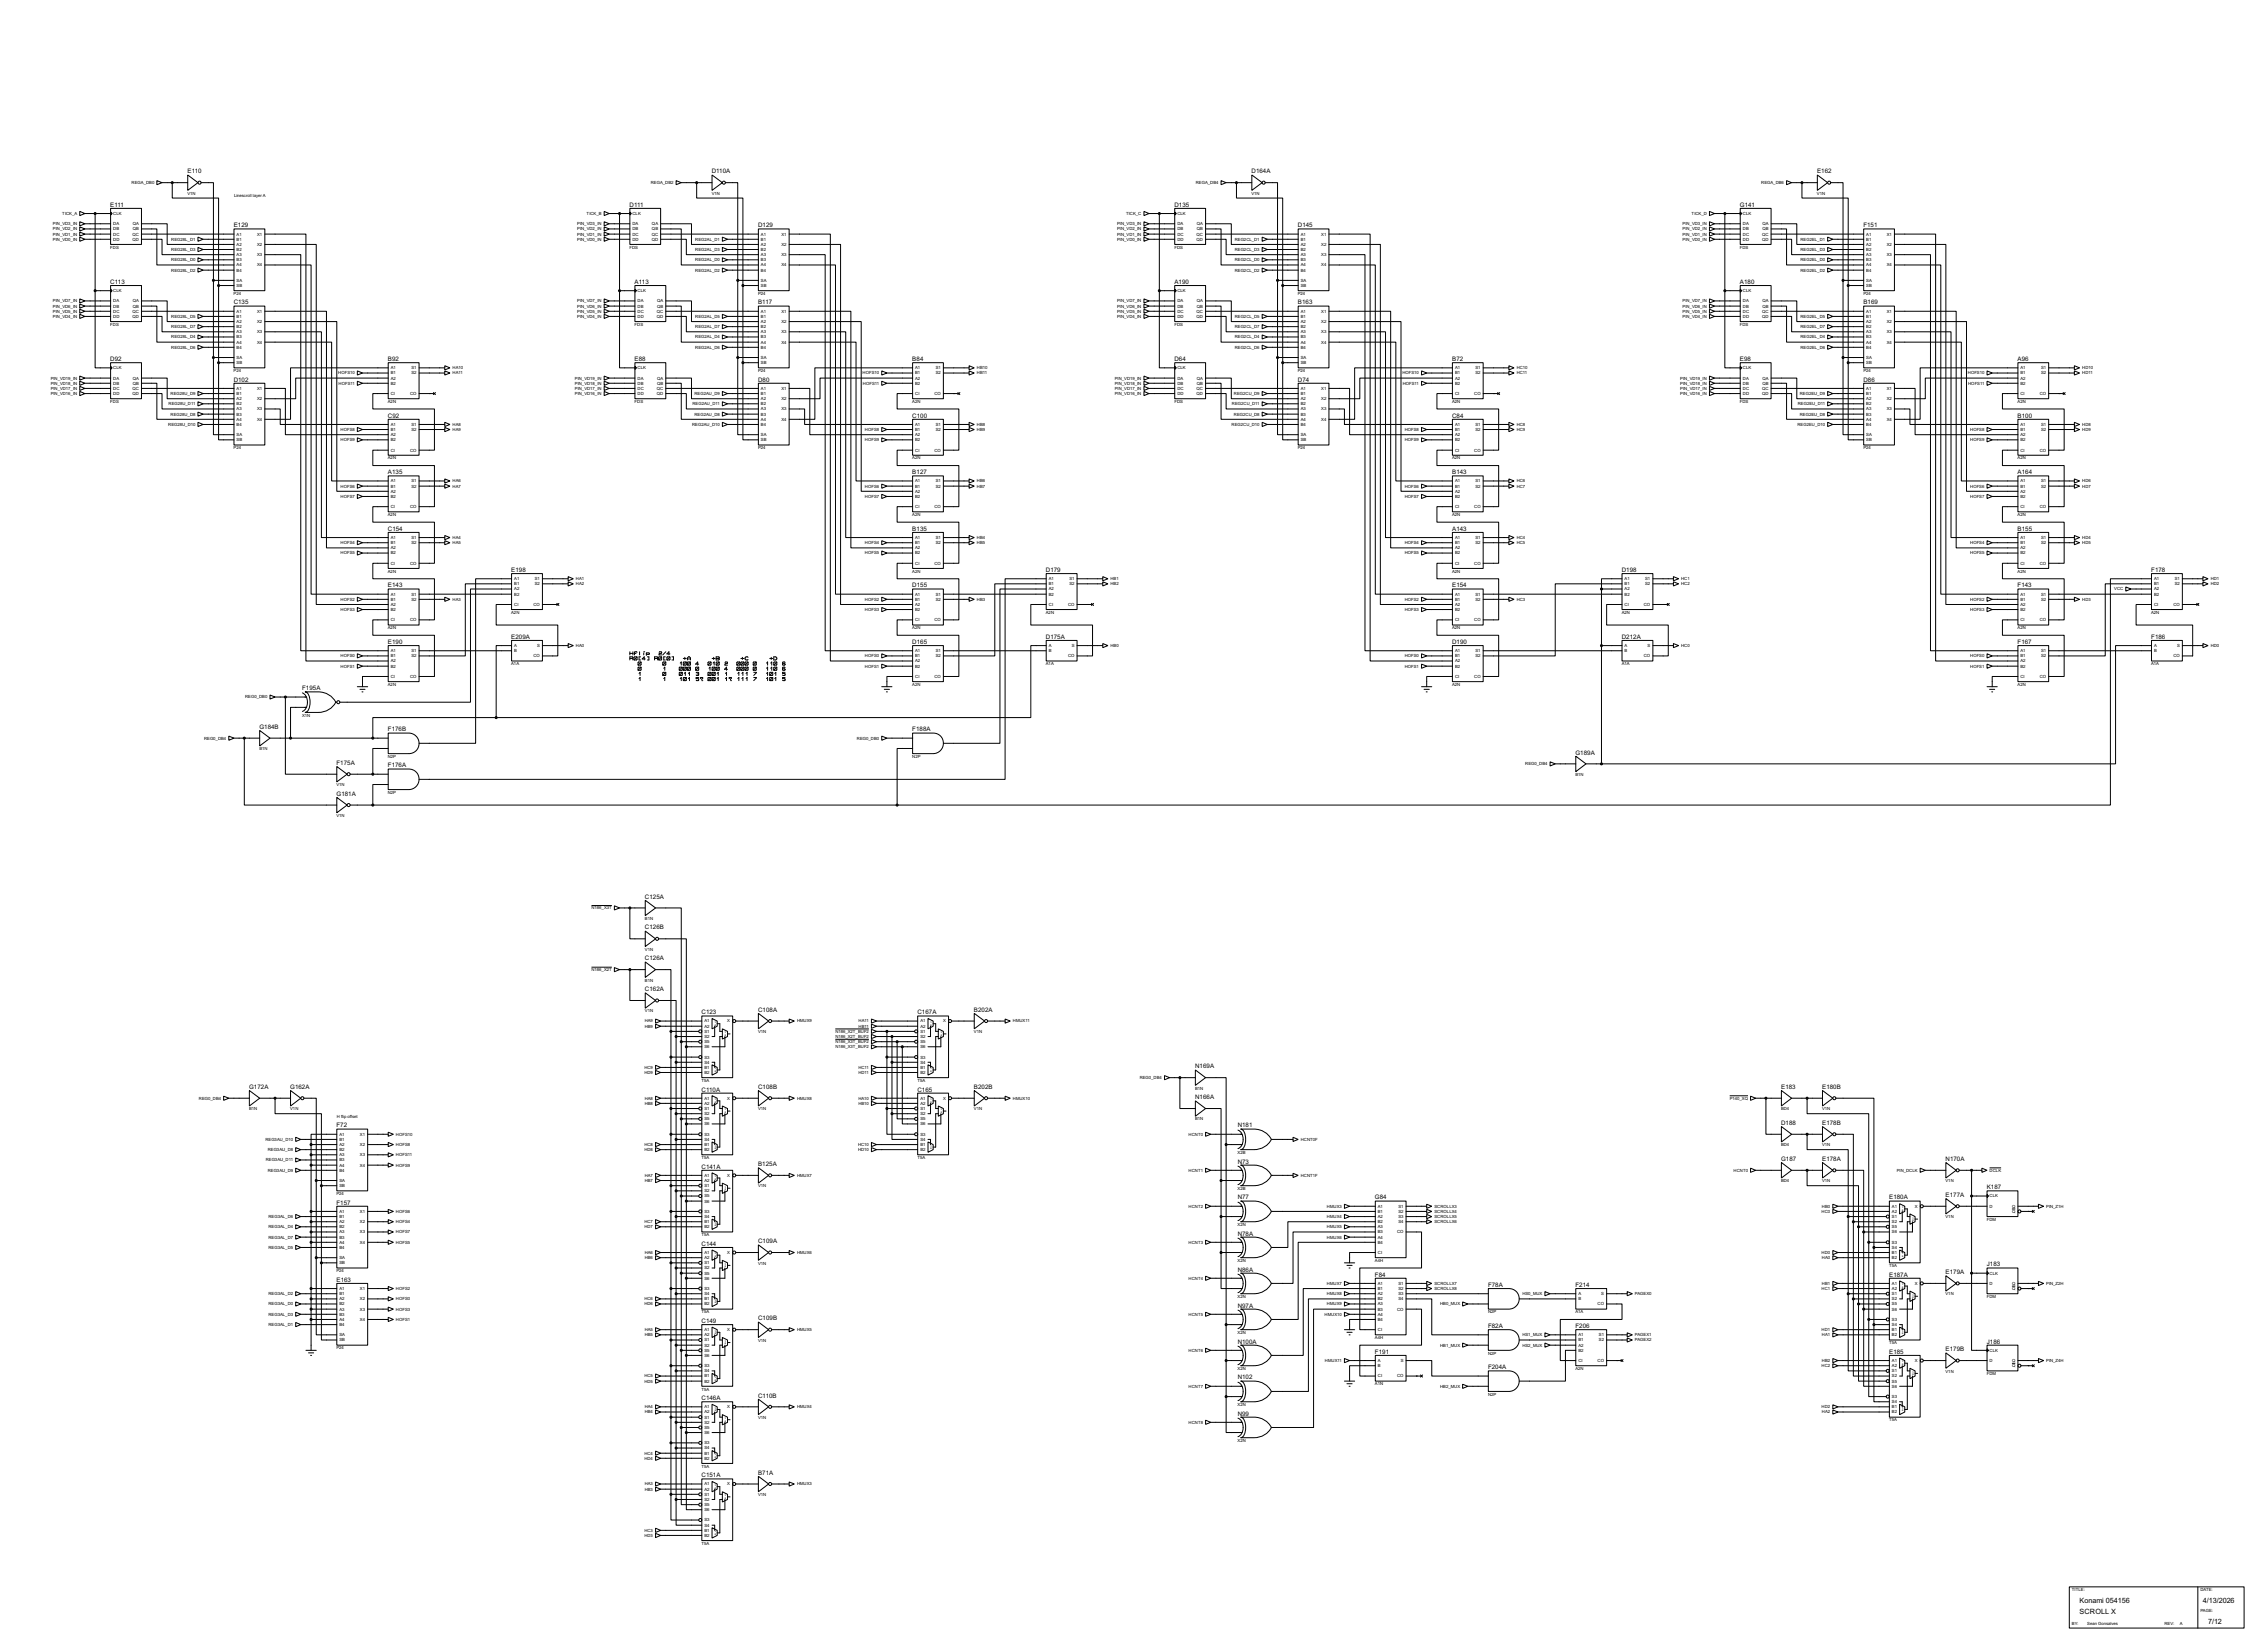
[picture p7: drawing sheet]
<svg xmlns="http://www.w3.org/2000/svg" width="1120mm" height="815mm" viewBox="0 0 1120 815" stroke-linecap="round" stroke-linejoin="round" font-family="sans-serif">
<defs><g id="words">
<g font-size="4">
<text x="1028" y="792">Konami 054156</text>
<text x="1088" y="792">4/13/2026</text>
<text x="1028" y="797">SCROLL X</text>
<text x="1091" y="802">7/12</text>
</g>
<g font-size="3.4">
<text x="93" y="86">E110</text>
<text x="352" y="86">D110A</text>
<text x="618" y="86">D164A</text>
<text x="898" y="86">E162</text>
<text x="55" y="102">E111</text>
<text x="311" y="102">D111</text>
<text x="580" y="102">D135</text>
<text x="860" y="102">G141</text>
<text x="115" y="112">E129</text>
<text x="375" y="112">D129</text>
<text x="641" y="112">D145</text>
<text x="921" y="112">F151</text>
<text x="55" y="140">C113</text>
<text x="314" y="140">A113</text>
<text x="580" y="140">A190</text>
<text x="860" y="140">A180</text>
<text x="115" y="150">C135</text>
<text x="375" y="150">B117</text>
<text x="641" y="150">B163</text>
<text x="921" y="150">B169</text>
<text x="55" y="178">D92</text>
<text x="192" y="178">B92</text>
<text x="314" y="178">E88</text>
<text x="451" y="178">B84</text>
<text x="580" y="178">D64</text>
<text x="717" y="178">B72</text>
<text x="860" y="178">E98</text>
<text x="997" y="178">A96</text>
<text x="115" y="188">D102</text>
<text x="375" y="188">D80</text>
<text x="641" y="188">D74</text>
<text x="921" y="188">D86</text>
<text x="192" y="206">C92</text>
<text x="451" y="206">C100</text>
<text x="717" y="206">C84</text>
<text x="997" y="206">B100</text>
<text x="192" y="234">A135</text>
<text x="451" y="234">B127</text>
<text x="717" y="234">B143</text>
<text x="997" y="234">A164</text>
<text x="192" y="262">C154</text>
<text x="451" y="262">B135</text>
<text x="717" y="262">A143</text>
<text x="997" y="262">B155</text>
<text x="253" y="282">E198</text>
<text x="517" y="282">D179</text>
<text x="801" y="282">D198</text>
<text x="1063" y="282">F178</text>
<text x="192" y="290">E143</text>
<text x="451" y="290">D155</text>
<text x="717" y="290">E154</text>
<text x="997" y="290">F143</text>
<text x="253" y="315">E209A</text>
<text x="517" y="315">D175A</text>
<text x="801" y="315">D212A</text>
<text x="1063" y="315">F186</text>
<text x="192" y="318">E190</text>
<text x="451" y="318">D165</text>
<text x="717" y="318">D190</text>
<text x="997" y="318">F167</text>
<text x="149" y="341">F195A</text>
<text x="128" y="360">G184B</text>
<text x="192" y="361">F176B</text>
<text x="451" y="361">F188A</text>
<text x="166" y="378">F175A</text>
<text x="778" y="373">G189A</text>
<text x="192" y="379">F176A</text>
<text x="166" y="393">G181A</text>
<text x="319" y="444">C125A</text>
<text x="319" y="459">C126B</text>
<text x="319" y="474">C126A</text>
<text x="319" y="489">C162A</text>
<text x="347" y="501">C123</text>
<text x="375" y="500">C108A</text>
<text x="453" y="501">C167A</text>
<text x="481" y="500">B202A</text>
<text x="590" y="528">N169A</text>
<text x="123" y="538">G172A</text>
<text x="143" y="538">G162A</text>
<text x="347" y="539">C110A</text>
<text x="375" y="538">C108B</text>
<text x="453" y="539">C165</text>
<text x="481" y="538">B202B</text>
<text x="880" y="538">E183</text>
<text x="900" y="538">E180B</text>
<text x="590" y="543">N166A</text>
<text x="166" y="557">F72</text>
<text x="612" y="557">N181</text>
<text x="880" y="556">D188</text>
<text x="900" y="556">E178B</text>
<text x="375" y="576">B125A</text>
<text x="612" y="575">N73</text>
<text x="880" y="573">G187</text>
<text x="900" y="573">E178A</text>
<text x="961" y="573">N170A</text>
<text x="347" y="577">C141A</text>
<text x="982" y="587">K187</text>
<text x="612" y="592">N77</text>
<text x="679" y="592">G84</text>
<text x="933" y="592">E180A</text>
<text x="961" y="591">E177A</text>
<text x="166" y="595">F157</text>
<text x="612" y="610">N78A</text>
<text x="347" y="615">C144</text>
<text x="375" y="614">C109A</text>
<text x="612" y="628">N86A</text>
<text x="961" y="629">E179A</text>
<text x="982" y="625">J183</text>
<text x="166" y="633">E163</text>
<text x="679" y="630">F84</text>
<text x="735" y="636">F78A</text>
<text x="778" y="636">F214</text>
<text x="933" y="630">E187A</text>
<text x="612" y="646">N97A</text>
<text x="347" y="653">C149</text>
<text x="375" y="652">C109B</text>
<text x="735" y="656">F82A</text>
<text x="778" y="656">F206</text>
<text x="612" y="663">N100A</text>
<text x="982" y="663">J186</text>
<text x="679" y="669">F191</text>
<text x="933" y="669">E185</text>
<text x="961" y="667">E179B</text>
<text x="735" y="676">F204A</text>
<text x="612" y="681">N102</text>
<text x="347" y="691">C146A</text>
<text x="375" y="690">C110B</text>
<text x="612" y="699">N99</text>
<text x="347" y="730">C151A</text>
<text x="375" y="728">B71A</text>
</g>
<g font-size="2.4">
<text x="65" y="91">REGA_DB0</text>
<text x="322" y="91">REGA_DB2</text>
<text x="591" y="91">REGA_DB4</text>
<text x="870" y="91">REGA_DB6</text>
<text x="93" y="96">V1N</text>
<text x="116" y="97">Linescroll layer A</text>
<text x="352" y="96">V1N</text>
<text x="618" y="96">V1N</text>
<text x="898" y="96">V1N</text>
<text x="31" y="106">TICK_A</text>
<text x="56" y="106">CLK</text>
<text x="290" y="106">TICK_B</text>
<text x="312" y="106">CLK</text>
<text x="556" y="106">TICK_C</text>
<text x="582" y="106">CLK</text>
<text x="836" y="106">TICK_D</text>
<text x="861" y="106">CLK</text>
<text x="26" y="111">PIN_VD3_IN</text>
<text x="26" y="114">PIN_VD2_IN</text>
<text x="56" y="111">DA</text>
<text x="56" y="114">DB</text>
<text x="66" y="111">QA</text>
<text x="66" y="114">QB</text>
<text x="285" y="111">PIN_VD3_IN</text>
<text x="285" y="114">PIN_VD2_IN</text>
<text x="312" y="111">DA</text>
<text x="312" y="114">DB</text>
<text x="322" y="111">QA</text>
<text x="322" y="114">QB</text>
<text x="552" y="114">PIN_VD2_IN</text>
<text x="552" y="111">PIN_VD3_IN</text>
<text x="582" y="111">DA</text>
<text x="582" y="114">DB</text>
<text x="591" y="111">QA</text>
<text x="591" y="114">QB</text>
<text x="831" y="111">PIN_VD3_IN</text>
<text x="831" y="114">PIN_VD2_IN</text>
<text x="861" y="111">DA</text>
<text x="861" y="114">DB</text>
<text x="871" y="111">QA</text>
<text x="871" y="114">QB</text>
<text x="26" y="116">PIN_VD1_IN</text>
<text x="26" y="119">PIN_VD0_IN</text>
<text x="56" y="116">DC</text>
<text x="56" y="119">DD</text>
<text x="65" y="116">QC</text>
<text x="65" y="119">QD</text>
<text x="85" y="119">REG28L_D1</text>
<text x="117" y="116">A1</text>
<text x="117" y="119">B1</text>
<text x="127" y="116">X1</text>
<text x="285" y="116">PIN_VD1_IN</text>
<text x="285" y="119">PIN_VD0_IN</text>
<text x="312" y="116">DC</text>
<text x="312" y="119">DD</text>
<text x="322" y="116">QC</text>
<text x="322" y="119">QD</text>
<text x="343" y="119">REG2AL_D1</text>
<text x="376" y="116">A1</text>
<text x="376" y="119">B1</text>
<text x="386" y="116">X1</text>
<text x="552" y="119">PIN_VD0_IN</text>
<text x="552" y="116">PIN_VD1_IN</text>
<text x="582" y="116">DC</text>
<text x="582" y="119">DD</text>
<text x="591" y="116">QC</text>
<text x="591" y="119">QD</text>
<text x="610" y="119">REG2CL_D1</text>
<text x="643" y="116">A1</text>
<text x="643" y="119">B1</text>
<text x="653" y="116">X1</text>
<text x="831" y="116">PIN_VD1_IN</text>
<text x="831" y="119">PIN_VD0_IN</text>
<text x="861" y="116">DC</text>
<text x="861" y="119">DD</text>
<text x="871" y="116">QC</text>
<text x="871" y="119">QD</text>
<text x="890" y="119">REG2EL_D1</text>
<text x="922" y="116">A1</text>
<text x="922" y="119">B1</text>
<text x="932" y="116">X1</text>
<text x="54" y="123">FDS</text>
<text x="85" y="124">REG28L_D3</text>
<text x="117" y="121">A2</text>
<text x="117" y="124">B2</text>
<text x="127" y="121">X2</text>
<text x="311" y="123">FDS</text>
<text x="343" y="124">REG2AL_D3</text>
<text x="376" y="121">A2</text>
<text x="376" y="124">B2</text>
<text x="386" y="121">X2</text>
<text x="580" y="123">FDS</text>
<text x="610" y="124">REG2CL_D3</text>
<text x="643" y="121">A2</text>
<text x="643" y="124">B2</text>
<text x="653" y="121">X2</text>
<text x="860" y="123">FDS</text>
<text x="890" y="124">REG2EL_D3</text>
<text x="922" y="121">A2</text>
<text x="922" y="124">B2</text>
<text x="932" y="121">X2</text>
<text x="85" y="129">REG28L_D0</text>
<text x="117" y="126">A3</text>
<text x="117" y="129">B3</text>
<text x="117" y="132">A4</text>
<text x="127" y="126">X3</text>
<text x="127" y="132">X4</text>
<text x="343" y="129">REG2AL_D0</text>
<text x="376" y="126">A3</text>
<text x="376" y="129">B3</text>
<text x="376" y="132">A4</text>
<text x="386" y="126">X3</text>
<text x="386" y="132">X4</text>
<text x="610" y="129">REG2CL_D0</text>
<text x="643" y="126">A3</text>
<text x="643" y="129">B3</text>
<text x="643" y="132">A4</text>
<text x="653" y="126">X3</text>
<text x="653" y="132">X4</text>
<text x="890" y="129">REG2EL_D0</text>
<text x="922" y="126">A3</text>
<text x="922" y="129">B3</text>
<text x="922" y="132">A4</text>
<text x="932" y="126">X3</text>
<text x="932" y="132">X4</text>
<text x="85" y="134">REG28L_D2</text>
<text x="117" y="134">B4</text>
<text x="343" y="134">REG2AL_D2</text>
<text x="376" y="134">B4</text>
<text x="610" y="134">REG2CL_D2</text>
<text x="643" y="134">B4</text>
<text x="890" y="134">REG2EL_D2</text>
<text x="922" y="134">B4</text>
<text x="117" y="139">SA</text>
<text x="117" y="142">SB</text>
<text x="376" y="139">SA</text>
<text x="376" y="142">SB</text>
<text x="643" y="139">SA</text>
<text x="643" y="142">SB</text>
<text x="922" y="139">SA</text>
<text x="922" y="142">SB</text>
<text x="26" y="149">PIN_VD7_IN</text>
<text x="56" y="144">CLK</text>
<text x="56" y="149">DA</text>
<text x="66" y="149">QA</text>
<text x="115" y="146">P24</text>
<text x="285" y="149">PIN_VD7_IN</text>
<text x="315" y="144">CLK</text>
<text x="315" y="149">DA</text>
<text x="325" y="149">QA</text>
<text x="375" y="146">P24</text>
<text x="552" y="149">PIN_VD7_IN</text>
<text x="582" y="144">CLK</text>
<text x="582" y="149">DA</text>
<text x="591" y="149">QA</text>
<text x="641" y="146">P24</text>
<text x="831" y="149">PIN_VD7_IN</text>
<text x="861" y="144">CLK</text>
<text x="861" y="149">DA</text>
<text x="871" y="149">QA</text>
<text x="921" y="146">P24</text>
<text x="26" y="152">PIN_VD6_IN</text>
<text x="26" y="154">PIN_VD5_IN</text>
<text x="56" y="152">DB</text>
<text x="56" y="154">DC</text>
<text x="65" y="154">QC</text>
<text x="66" y="152">QB</text>
<text x="117" y="154">A1</text>
<text x="127" y="154">X1</text>
<text x="285" y="152">PIN_VD6_IN</text>
<text x="285" y="154">PIN_VD5_IN</text>
<text x="315" y="152">DB</text>
<text x="315" y="154">DC</text>
<text x="325" y="154">QC</text>
<text x="325" y="152">QB</text>
<text x="376" y="154">A1</text>
<text x="386" y="154">X1</text>
<text x="552" y="154">PIN_VD5_IN</text>
<text x="552" y="152">PIN_VD6_IN</text>
<text x="582" y="152">DB</text>
<text x="582" y="154">DC</text>
<text x="591" y="154">QC</text>
<text x="591" y="152">QB</text>
<text x="643" y="154">A1</text>
<text x="653" y="154">X1</text>
<text x="831" y="152">PIN_VD6_IN</text>
<text x="831" y="154">PIN_VD5_IN</text>
<text x="861" y="152">DB</text>
<text x="861" y="154">DC</text>
<text x="871" y="154">QC</text>
<text x="871" y="152">QB</text>
<text x="922" y="154">A1</text>
<text x="932" y="154">X1</text>
<text x="26" y="157">PIN_VD4_IN</text>
<text x="54" y="161">FDS</text>
<text x="56" y="157">DD</text>
<text x="65" y="157">QD</text>
<text x="85" y="157">REG28L_D5</text>
<text x="117" y="159">A2</text>
<text x="117" y="157">B1</text>
<text x="127" y="159">X2</text>
<text x="285" y="157">PIN_VD4_IN</text>
<text x="314" y="161">FDS</text>
<text x="315" y="157">DD</text>
<text x="325" y="157">QD</text>
<text x="343" y="157">REG2AL_D5</text>
<text x="376" y="159">A2</text>
<text x="376" y="157">B1</text>
<text x="386" y="159">X2</text>
<text x="552" y="157">PIN_VD4_IN</text>
<text x="580" y="161">FDS</text>
<text x="582" y="157">DD</text>
<text x="591" y="157">QD</text>
<text x="610" y="157">REG2CL_D5</text>
<text x="643" y="159">A2</text>
<text x="643" y="157">B1</text>
<text x="653" y="159">X2</text>
<text x="831" y="157">PIN_VD4_IN</text>
<text x="860" y="161">FDS</text>
<text x="861" y="157">DD</text>
<text x="871" y="157">QD</text>
<text x="890" y="157">REG2EL_D5</text>
<text x="922" y="159">A2</text>
<text x="922" y="157">B1</text>
<text x="932" y="159">X2</text>
<text x="85" y="162">REG28L_D7</text>
<text x="85" y="167">REG28L_D4</text>
<text x="117" y="162">B2</text>
<text x="117" y="165">A3</text>
<text x="117" y="167">B3</text>
<text x="127" y="165">X3</text>
<text x="343" y="162">REG2AL_D7</text>
<text x="343" y="167">REG2AL_D4</text>
<text x="376" y="162">B2</text>
<text x="376" y="165">A3</text>
<text x="376" y="167">B3</text>
<text x="386" y="165">X3</text>
<text x="610" y="162">REG2CL_D7</text>
<text x="610" y="167">REG2CL_D4</text>
<text x="643" y="162">B2</text>
<text x="643" y="165">A3</text>
<text x="643" y="167">B3</text>
<text x="653" y="165">X3</text>
<text x="890" y="162">REG2EL_D7</text>
<text x="890" y="167">REG2EL_D4</text>
<text x="922" y="162">B2</text>
<text x="922" y="165">A3</text>
<text x="922" y="167">B3</text>
<text x="932" y="165">X3</text>
<text x="85" y="172">REG28L_D6</text>
<text x="117" y="170">A4</text>
<text x="117" y="172">B4</text>
<text x="127" y="170">X4</text>
<text x="343" y="172">REG2AL_D6</text>
<text x="376" y="170">A4</text>
<text x="376" y="172">B4</text>
<text x="386" y="170">X4</text>
<text x="610" y="172">REG2CL_D6</text>
<text x="643" y="170">A4</text>
<text x="643" y="172">B4</text>
<text x="653" y="170">X4</text>
<text x="890" y="172">REG2EL_D6</text>
<text x="922" y="170">A4</text>
<text x="922" y="172">B4</text>
<text x="932" y="170">X4</text>
<text x="117" y="177">SA</text>
<text x="117" y="180">SB</text>
<text x="376" y="177">SA</text>
<text x="376" y="180">SB</text>
<text x="643" y="177">SA</text>
<text x="643" y="180">SB</text>
<text x="922" y="177">SA</text>
<text x="922" y="180">SB</text>
<text x="56" y="182">CLK</text>
<text x="115" y="184">P24</text>
<text x="167" y="185">HOFS10</text>
<text x="193" y="182">A1</text>
<text x="193" y="185">B1</text>
<text x="203" y="185">S2</text>
<text x="203" y="182">S1</text>
<text x="224" y="182">HA10</text>
<text x="224" y="185">HA11</text>
<text x="315" y="182">CLK</text>
<text x="375" y="184">P24</text>
<text x="426" y="185">HOFS10</text>
<text x="452" y="182">A1</text>
<text x="452" y="185">B1</text>
<text x="462" y="185">S2</text>
<text x="462" y="182">S1</text>
<text x="483" y="182">HB10</text>
<text x="483" y="185">HB11</text>
<text x="582" y="182">CLK</text>
<text x="641" y="184">P24</text>
<text x="693" y="185">HOFS10</text>
<text x="719" y="182">A1</text>
<text x="719" y="185">B1</text>
<text x="729" y="185">S2</text>
<text x="729" y="182">S1</text>
<text x="749" y="182">HC10</text>
<text x="749" y="185">HC11</text>
<text x="861" y="182">CLK</text>
<text x="921" y="184">P24</text>
<text x="972" y="185">HOFS10</text>
<text x="998" y="182">A1</text>
<text x="998" y="185">B1</text>
<text x="1008" y="185">S2</text>
<text x="1008" y="182">S1</text>
<text x="1029" y="182">HD10</text>
<text x="1029" y="185">HD11</text>
<text x="25" y="187">PIN_VD19_IN</text>
<text x="25" y="190">PIN_VD18_IN</text>
<text x="56" y="187">DA</text>
<text x="56" y="190">DB</text>
<text x="66" y="187">QA</text>
<text x="66" y="190">QB</text>
<text x="167" y="190">HOFS11</text>
<text x="193" y="187">A2</text>
<text x="193" y="190">B2</text>
<text x="284" y="187">PIN_VD19_IN</text>
<text x="284" y="190">PIN_VD18_IN</text>
<text x="315" y="187">DA</text>
<text x="315" y="190">DB</text>
<text x="325" y="187">QA</text>
<text x="325" y="190">QB</text>
<text x="426" y="190">HOFS11</text>
<text x="452" y="187">A2</text>
<text x="452" y="190">B2</text>
<text x="551" y="190">PIN_VD18_IN</text>
<text x="551" y="187">PIN_VD19_IN</text>
<text x="582" y="187">DA</text>
<text x="582" y="190">DB</text>
<text x="591" y="187">QA</text>
<text x="591" y="190">QB</text>
<text x="693" y="190">HOFS11</text>
<text x="719" y="187">A2</text>
<text x="719" y="190">B2</text>
<text x="830" y="187">PIN_VD19_IN</text>
<text x="830" y="190">PIN_VD18_IN</text>
<text x="861" y="187">DA</text>
<text x="861" y="190">DB</text>
<text x="871" y="187">QA</text>
<text x="871" y="190">QB</text>
<text x="972" y="190">HOFS11</text>
<text x="998" y="187">A2</text>
<text x="998" y="190">B2</text>
<text x="25" y="193">PIN_VD17_IN</text>
<text x="25" y="195">PIN_VD16_IN</text>
<text x="56" y="193">DC</text>
<text x="56" y="195">DD</text>
<text x="65" y="193">QC</text>
<text x="65" y="195">QD</text>
<text x="84" y="195">REG28U_D9</text>
<text x="117" y="193">A1</text>
<text x="117" y="198">A2</text>
<text x="117" y="195">B1</text>
<text x="127" y="193">X1</text>
<text x="127" y="198">X2</text>
<text x="193" y="195">CI</text>
<text x="203" y="195">CO</text>
<text x="284" y="193">PIN_VD17_IN</text>
<text x="284" y="195">PIN_VD16_IN</text>
<text x="315" y="193">DC</text>
<text x="315" y="195">DD</text>
<text x="325" y="193">QC</text>
<text x="325" y="195">QD</text>
<text x="343" y="195">REG2AU_D9</text>
<text x="376" y="193">A1</text>
<text x="376" y="198">A2</text>
<text x="376" y="195">B1</text>
<text x="386" y="193">X1</text>
<text x="386" y="198">X2</text>
<text x="452" y="195">CI</text>
<text x="462" y="195">CO</text>
<text x="551" y="195">PIN_VD16_IN</text>
<text x="551" y="193">PIN_VD17_IN</text>
<text x="582" y="193">DC</text>
<text x="582" y="195">DD</text>
<text x="591" y="193">QC</text>
<text x="591" y="195">QD</text>
<text x="610" y="195">REG2CU_D9</text>
<text x="643" y="193">A1</text>
<text x="643" y="198">A2</text>
<text x="643" y="195">B1</text>
<text x="653" y="193">X1</text>
<text x="653" y="198">X2</text>
<text x="719" y="195">CI</text>
<text x="728" y="195">CO</text>
<text x="830" y="193">PIN_VD17_IN</text>
<text x="830" y="195">PIN_VD16_IN</text>
<text x="861" y="193">DC</text>
<text x="861" y="195">DD</text>
<text x="871" y="193">QC</text>
<text x="871" y="195">QD</text>
<text x="889" y="195">REG2EU_D9</text>
<text x="922" y="193">A1</text>
<text x="922" y="198">A2</text>
<text x="922" y="195">B1</text>
<text x="932" y="193">X1</text>
<text x="932" y="198">X2</text>
<text x="998" y="195">CI</text>
<text x="1008" y="195">CO</text>
<text x="54" y="199">FDS</text>
<text x="83" y="200">REG28U_D11</text>
<text x="117" y="200">B2</text>
<text x="117" y="203">A3</text>
<text x="127" y="203">X3</text>
<text x="192" y="199">A2N</text>
<text x="314" y="199">FDS</text>
<text x="342" y="200">REG2AU_D11</text>
<text x="376" y="200">B2</text>
<text x="376" y="203">A3</text>
<text x="386" y="203">X3</text>
<text x="451" y="199">A2N</text>
<text x="580" y="199">FDS</text>
<text x="609" y="200">REG2CU_D11</text>
<text x="643" y="200">B2</text>
<text x="643" y="203">A3</text>
<text x="653" y="203">X3</text>
<text x="717" y="199">A2N</text>
<text x="860" y="199">FDS</text>
<text x="888" y="200">REG2EU_D11</text>
<text x="922" y="200">B2</text>
<text x="922" y="203">A3</text>
<text x="932" y="203">X3</text>
<text x="997" y="199">A2N</text>
<text x="84" y="205">REG28U_D8</text>
<text x="117" y="205">B3</text>
<text x="117" y="208">A4</text>
<text x="127" y="208">X4</text>
<text x="343" y="205">REG2AU_D8</text>
<text x="376" y="205">B3</text>
<text x="376" y="208">A4</text>
<text x="386" y="208">X4</text>
<text x="610" y="205">REG2CU_D8</text>
<text x="643" y="205">B3</text>
<text x="643" y="208">A4</text>
<text x="653" y="208">X4</text>
<text x="889" y="205">REG2EU_D8</text>
<text x="922" y="205">B3</text>
<text x="922" y="208">A4</text>
<text x="932" y="208">X4</text>
<text x="83" y="210">REG28U_D10</text>
<text x="117" y="215">SA</text>
<text x="117" y="210">B4</text>
<text x="168" y="213">HOFS8</text>
<text x="193" y="210">A1</text>
<text x="193" y="215">A2</text>
<text x="193" y="213">B1</text>
<text x="203" y="213">S2</text>
<text x="203" y="210">S1</text>
<text x="224" y="210">HA8</text>
<text x="224" y="213">HA9</text>
<text x="342" y="210">REG2AU_D10</text>
<text x="376" y="215">SA</text>
<text x="376" y="210">B4</text>
<text x="427" y="213">HOFS8</text>
<text x="452" y="210">A1</text>
<text x="452" y="215">A2</text>
<text x="452" y="213">B1</text>
<text x="462" y="213">S2</text>
<text x="462" y="210">S1</text>
<text x="483" y="210">HB8</text>
<text x="483" y="213">HB9</text>
<text x="609" y="210">REG2CU_D10</text>
<text x="643" y="215">SA</text>
<text x="643" y="210">B4</text>
<text x="694" y="213">HOFS8</text>
<text x="719" y="210">A1</text>
<text x="719" y="215">A2</text>
<text x="719" y="213">B1</text>
<text x="729" y="213">S2</text>
<text x="729" y="210">S1</text>
<text x="749" y="210">HC8</text>
<text x="749" y="213">HC9</text>
<text x="888" y="210">REG2EU_D10</text>
<text x="922" y="215">SA</text>
<text x="922" y="210">B4</text>
<text x="973" y="213">HOFS8</text>
<text x="998" y="210">A1</text>
<text x="998" y="215">A2</text>
<text x="998" y="213">B1</text>
<text x="1008" y="213">S2</text>
<text x="1008" y="210">S1</text>
<text x="1029" y="210">HD8</text>
<text x="1029" y="213">HD9</text>
<text x="115" y="222">P24</text>
<text x="117" y="218">SB</text>
<text x="168" y="218">HOFS9</text>
<text x="193" y="218">B2</text>
<text x="375" y="222">P24</text>
<text x="376" y="218">SB</text>
<text x="427" y="218">HOFS9</text>
<text x="452" y="218">B2</text>
<text x="641" y="222">P24</text>
<text x="643" y="218">SB</text>
<text x="694" y="218">HOFS9</text>
<text x="719" y="218">B2</text>
<text x="921" y="222">P24</text>
<text x="922" y="218">SB</text>
<text x="973" y="218">HOFS9</text>
<text x="998" y="218">B2</text>
<text x="192" y="227">A2N</text>
<text x="193" y="223">CI</text>
<text x="203" y="223">CO</text>
<text x="451" y="227">A2N</text>
<text x="452" y="223">CI</text>
<text x="462" y="223">CO</text>
<text x="717" y="227">A2N</text>
<text x="719" y="223">CI</text>
<text x="728" y="223">CO</text>
<text x="997" y="227">A2N</text>
<text x="998" y="223">CI</text>
<text x="1008" y="223">CO</text>
<text x="193" y="238">A1</text>
<text x="203" y="238">S1</text>
<text x="224" y="238">HA6</text>
<text x="452" y="238">A1</text>
<text x="462" y="238">S1</text>
<text x="483" y="238">HB6</text>
<text x="719" y="238">A1</text>
<text x="729" y="238">S1</text>
<text x="749" y="238">HC6</text>
<text x="998" y="238">A1</text>
<text x="1008" y="238">S1</text>
<text x="1029" y="238">HD6</text>
<text x="168" y="241">HOFS6</text>
<text x="168" y="246">HOFS7</text>
<text x="193" y="243">A2</text>
<text x="193" y="241">B1</text>
<text x="193" y="246">B2</text>
<text x="203" y="241">S2</text>
<text x="224" y="241">HA7</text>
<text x="427" y="241">HOFS6</text>
<text x="427" y="246">HOFS7</text>
<text x="452" y="243">A2</text>
<text x="452" y="241">B1</text>
<text x="452" y="246">B2</text>
<text x="462" y="241">S2</text>
<text x="483" y="241">HB7</text>
<text x="694" y="241">HOFS6</text>
<text x="694" y="246">HOFS7</text>
<text x="719" y="243">A2</text>
<text x="719" y="241">B1</text>
<text x="719" y="246">B2</text>
<text x="729" y="241">S2</text>
<text x="749" y="241">HC7</text>
<text x="973" y="241">HOFS6</text>
<text x="973" y="246">HOFS7</text>
<text x="998" y="243">A2</text>
<text x="998" y="241">B1</text>
<text x="998" y="246">B2</text>
<text x="1008" y="241">S2</text>
<text x="1029" y="241">HD7</text>
<text x="193" y="251">CI</text>
<text x="203" y="251">CO</text>
<text x="452" y="251">CI</text>
<text x="462" y="251">CO</text>
<text x="719" y="251">CI</text>
<text x="728" y="251">CO</text>
<text x="998" y="251">CI</text>
<text x="1008" y="251">CO</text>
<text x="192" y="255">A2N</text>
<text x="451" y="255">A2N</text>
<text x="717" y="255">A2N</text>
<text x="997" y="255">A2N</text>
<text x="168" y="269">HOFS4</text>
<text x="193" y="266">A1</text>
<text x="193" y="269">B1</text>
<text x="203" y="269">S2</text>
<text x="203" y="266">S1</text>
<text x="224" y="266">HA4</text>
<text x="224" y="269">HA5</text>
<text x="427" y="269">HOFS4</text>
<text x="452" y="266">A1</text>
<text x="452" y="269">B1</text>
<text x="462" y="269">S2</text>
<text x="462" y="266">S1</text>
<text x="483" y="266">HB4</text>
<text x="483" y="269">HB5</text>
<text x="694" y="269">HOFS4</text>
<text x="719" y="266">A1</text>
<text x="719" y="269">B1</text>
<text x="729" y="269">S2</text>
<text x="729" y="266">S1</text>
<text x="749" y="266">HC4</text>
<text x="749" y="269">HC5</text>
<text x="973" y="269">HOFS4</text>
<text x="998" y="266">A1</text>
<text x="998" y="269">B1</text>
<text x="1008" y="269">S2</text>
<text x="1008" y="266">S1</text>
<text x="1029" y="266">HD4</text>
<text x="1029" y="269">HD5</text>
<text x="168" y="274">HOFS5</text>
<text x="193" y="271">A2</text>
<text x="193" y="274">B2</text>
<text x="427" y="274">HOFS5</text>
<text x="452" y="271">A2</text>
<text x="452" y="274">B2</text>
<text x="694" y="274">HOFS5</text>
<text x="719" y="271">A2</text>
<text x="719" y="274">B2</text>
<text x="973" y="274">HOFS5</text>
<text x="998" y="271">A2</text>
<text x="998" y="274">B2</text>
<text x="193" y="279">CI</text>
<text x="203" y="279">CO</text>
<text x="452" y="279">CI</text>
<text x="462" y="279">CO</text>
<text x="719" y="279">CI</text>
<text x="728" y="279">CO</text>
<text x="998" y="279">CI</text>
<text x="1008" y="279">CO</text>
<text x="192" y="283">A2N</text>
<text x="254" y="286">A1</text>
<text x="264" y="286">S1</text>
<text x="285" y="286">HA1</text>
<text x="451" y="283">A2N</text>
<text x="518" y="286">A1</text>
<text x="528" y="286">S1</text>
<text x="549" y="286">HB1</text>
<text x="717" y="283">A2N</text>
<text x="803" y="286">A1</text>
<text x="813" y="286">S1</text>
<text x="831" y="286">HC1</text>
<text x="997" y="283">A2N</text>
<text x="1064" y="286">A1</text>
<text x="1074" y="286">S1</text>
<text x="1092" y="286">HD1</text>
<text x="254" y="292">A2</text>
<text x="254" y="289">B1</text>
<text x="264" y="289">S2</text>
<text x="285" y="289">HA2</text>
<text x="518" y="292">A2</text>
<text x="518" y="289">B1</text>
<text x="528" y="289">S2</text>
<text x="549" y="289">HB2</text>
<text x="803" y="292">A2</text>
<text x="803" y="289">B1</text>
<text x="813" y="289">S2</text>
<text x="831" y="289">HC2</text>
<text x="1045" y="292">VCC</text>
<text x="1064" y="292">A2</text>
<text x="1064" y="289">B1</text>
<text x="1074" y="289">S2</text>
<text x="1092" y="289">HD2</text>
<text x="168" y="297">HOFS2</text>
<text x="193" y="294">A1</text>
<text x="193" y="299">A2</text>
<text x="193" y="297">B1</text>
<text x="203" y="297">S2</text>
<text x="203" y="294">S1</text>
<text x="224" y="297">HA3</text>
<text x="254" y="294">B2</text>
<text x="254" y="299">CI</text>
<text x="264" y="299">CO</text>
<text x="427" y="297">HOFS2</text>
<text x="452" y="294">A1</text>
<text x="452" y="299">A2</text>
<text x="452" y="297">B1</text>
<text x="462" y="297">S2</text>
<text x="462" y="294">S1</text>
<text x="483" y="297">HB3</text>
<text x="518" y="294">B2</text>
<text x="518" y="299">CI</text>
<text x="528" y="299">CO</text>
<text x="694" y="297">HOFS2</text>
<text x="719" y="294">A1</text>
<text x="719" y="299">A2</text>
<text x="719" y="297">B1</text>
<text x="729" y="297">S2</text>
<text x="729" y="294">S1</text>
<text x="749" y="297">HC3</text>
<text x="803" y="294">B2</text>
<text x="803" y="299">CI</text>
<text x="812" y="299">CO</text>
<text x="973" y="297">HOFS2</text>
<text x="998" y="294">A1</text>
<text x="998" y="299">A2</text>
<text x="998" y="297">B1</text>
<text x="1008" y="297">S2</text>
<text x="1008" y="294">S1</text>
<text x="1029" y="297">HD3</text>
<text x="1064" y="294">B2</text>
<text x="1064" y="299">CI</text>
<text x="1074" y="299">CO</text>
<text x="168" y="302">HOFS3</text>
<text x="193" y="302">B2</text>
<text x="253" y="303">A2N</text>
<text x="427" y="302">HOFS3</text>
<text x="452" y="302">B2</text>
<text x="517" y="303">A2N</text>
<text x="694" y="302">HOFS3</text>
<text x="719" y="302">B2</text>
<text x="801" y="303">A2N</text>
<text x="973" y="302">HOFS3</text>
<text x="998" y="302">B2</text>
<text x="1063" y="303">A2N</text>
<text x="192" y="311">A2N</text>
<text x="193" y="307">CI</text>
<text x="203" y="307">CO</text>
<text x="451" y="311">A2N</text>
<text x="452" y="307">CI</text>
<text x="462" y="307">CO</text>
<text x="717" y="311">A2N</text>
<text x="719" y="307">CI</text>
<text x="728" y="307">CO</text>
<text x="997" y="311">A2N</text>
<text x="998" y="307">CI</text>
<text x="1008" y="307">CO</text>
<text x="193" y="322">A1</text>
<text x="203" y="322">S1</text>
<text x="254" y="320">A</text>
<text x="254" y="322">B</text>
<text x="265" y="320">S</text>
<text x="285" y="320">HA0</text>
<text x="452" y="322">A1</text>
<text x="462" y="322">S1</text>
<text x="518" y="320">A</text>
<text x="518" y="322">B</text>
<text x="530" y="320">S</text>
<text x="549" y="320">HB0</text>
<text x="719" y="322">A1</text>
<text x="729" y="322">S1</text>
<text x="803" y="320">A</text>
<text x="803" y="322">B</text>
<text x="814" y="320">S</text>
<text x="831" y="320">HC0</text>
<text x="998" y="322">A1</text>
<text x="1008" y="322">S1</text>
<text x="1064" y="320">A</text>
<text x="1064" y="322">B</text>
<text x="1076" y="320">S</text>
<text x="1092" y="320">HD0</text>
<text x="168" y="325">HOFS0</text>
<text x="168" y="330">HOFS1</text>
<text x="193" y="327">A2</text>
<text x="193" y="325">B1</text>
<text x="193" y="330">B2</text>
<text x="203" y="325">S2</text>
<text x="253" y="329">A1A</text>
<text x="264" y="325">CO</text>
<text x="427" y="325">HOFS0</text>
<text x="427" y="330">HOFS1</text>
<text x="452" y="327">A2</text>
<text x="452" y="325">B1</text>
<text x="452" y="330">B2</text>
<text x="462" y="325">S2</text>
<text x="517" y="329">A1A</text>
<text x="528" y="325">CO</text>
<text x="694" y="325">HOFS0</text>
<text x="694" y="330">HOFS1</text>
<text x="719" y="327">A2</text>
<text x="719" y="325">B1</text>
<text x="719" y="330">B2</text>
<text x="729" y="325">S2</text>
<text x="801" y="329">A1A</text>
<text x="812" y="325">CO</text>
<text x="973" y="325">HOFS0</text>
<text x="973" y="330">HOFS1</text>
<text x="998" y="327">A2</text>
<text x="998" y="325">B1</text>
<text x="998" y="330">B2</text>
<text x="1008" y="325">S2</text>
<text x="1063" y="329">A1A</text>
<text x="1074" y="325">CO</text>
<text x="193" y="335">CI</text>
<text x="203" y="335">CO</text>
<text x="452" y="335">CI</text>
<text x="462" y="335">CO</text>
<text x="719" y="335">CI</text>
<text x="728" y="335">CO</text>
<text x="998" y="335">CI</text>
<text x="1008" y="335">CO</text>
<text x="192" y="339">A2N</text>
<text x="451" y="339">A2N</text>
<text x="717" y="339">A2N</text>
<text x="997" y="339">A2N</text>
<text x="121" y="345">REG0_DB0</text>
<text x="149" y="354">X1N</text>
<text x="101" y="365">REG0_DB4</text>
<text x="423" y="365">REG0_DB0</text>
<text x="128" y="370">B1N</text>
<text x="192" y="374">N2P</text>
<text x="451" y="374">N2P</text>
<text x="754" y="378">REG0_DB4</text>
<text x="778" y="383">B1N</text>
<text x="166" y="388">V1N</text>
<text x="192" y="392">N2P</text>
<text x="166" y="403">V1N</text>
<text x="292" y="449">N186_X3T</text>
<text x="319" y="454">B1N</text>
<text x="319" y="470">V1N</text>
<text x="292" y="480">N186_X2T</text>
<text x="319" y="485">B1N</text>
<text x="319" y="500">V1N</text>
<text x="319" y="505">HA9</text>
<text x="319" y="507">HB9</text>
<text x="348" y="505">A1</text>
<text x="348" y="507">A2</text>
<text x="359" y="505">X</text>
<text x="394" y="505">HMUX9</text>
<text x="424" y="505">HA11</text>
<text x="424" y="507">HB11</text>
<text x="455" y="505">A1</text>
<text x="455" y="507">A2</text>
<text x="466" y="505">X</text>
<text x="500" y="505">HMUX11</text>
<text x="348" y="513">S2</text>
<text x="348" y="510">S1</text>
<text x="348" y="515">S5</text>
<text x="375" y="510">V1N</text>
<text x="413" y="510">N186_X2T_BUF2</text>
<text x="413" y="513">N186_X2T_BUF2</text>
<text x="413" y="515">N186_X3T_BUF2</text>
<text x="455" y="513">S2</text>
<text x="455" y="510">S1</text>
<text x="455" y="515">S5</text>
<text x="481" y="510">V1N</text>
<text x="348" y="518">S6</text>
<text x="413" y="518">N186_X3T_BUF2</text>
<text x="455" y="518">S6</text>
<text x="318" y="528">HC9</text>
<text x="348" y="525">S4</text>
<text x="348" y="528">B1</text>
<text x="348" y="523">S3</text>
<text x="424" y="528">HC11</text>
<text x="455" y="525">S4</text>
<text x="455" y="528">B1</text>
<text x="455" y="523">S3</text>
<text x="318" y="530">HD9</text>
<text x="348" y="530">B2</text>
<text x="424" y="530">HD11</text>
<text x="455" y="530">B2</text>
<text x="563" y="533">REG0_DB4</text>
<text x="347" y="534">T5A</text>
<text x="453" y="534">T5A</text>
<text x="590" y="538">B1N</text>
<text x="98" y="543">REG0_DB4</text>
<text x="319" y="543">HA8</text>
<text x="319" y="546">HB8</text>
<text x="348" y="543">A1</text>
<text x="348" y="546">A2</text>
<text x="359" y="543">X</text>
<text x="394" y="543">HMUX8</text>
<text x="424" y="543">HA10</text>
<text x="424" y="546">HB10</text>
<text x="455" y="543">A1</text>
<text x="455" y="546">A2</text>
<text x="466" y="543">X</text>
<text x="500" y="543">HMUX10</text>
<text x="855" y="543">P140_XQ</text>
<text x="123" y="548">B1N</text>
<text x="143" y="548">V1N</text>
<text x="166" y="552">H flip offset</text>
<text x="348" y="551">S2</text>
<text x="348" y="548">S1</text>
<text x="375" y="548">V1N</text>
<text x="455" y="551">S2</text>
<text x="455" y="548">S1</text>
<text x="481" y="548">V1N</text>
<text x="880" y="548">BD4</text>
<text x="900" y="548">V1N</text>
<text x="348" y="556">S6</text>
<text x="348" y="553">S5</text>
<text x="455" y="556">S6</text>
<text x="455" y="553">S5</text>
<text x="590" y="553">B1N</text>
<text x="131" y="563">REG3AU_D10</text>
<text x="168" y="561">A1</text>
<text x="168" y="563">B1</text>
<text x="178" y="561">X1</text>
<text x="196" y="561">HOFS10</text>
<text x="348" y="563">S4</text>
<text x="348" y="561">S3</text>
<text x="455" y="563">S4</text>
<text x="455" y="561">S3</text>
<text x="587" y="561">HCNT0</text>
<text x="643" y="563">HCNT0F</text>
<text x="132" y="568">REG3AU_D8</text>
<text x="168" y="566">A2</text>
<text x="168" y="568">B2</text>
<text x="178" y="566">X2</text>
<text x="196" y="566">HOFS8</text>
<text x="318" y="568">HD8</text>
<text x="318" y="566">HC8</text>
<text x="348" y="568">B2</text>
<text x="348" y="566">B1</text>
<text x="424" y="566">HC10</text>
<text x="424" y="568">HD10</text>
<text x="455" y="568">B2</text>
<text x="455" y="566">B1</text>
<text x="611" y="570">X2B</text>
<text x="880" y="566">BD4</text>
<text x="900" y="566">V1N</text>
<text x="131" y="574">REG3AU_D11</text>
<text x="168" y="571">A3</text>
<text x="168" y="574">B3</text>
<text x="178" y="571">X3</text>
<text x="196" y="571">HOFS11</text>
<text x="347" y="572">T5A</text>
<text x="453" y="572">T5A</text>
<text x="132" y="579">REG3AU_D9</text>
<text x="168" y="576">A4</text>
<text x="168" y="579">B4</text>
<text x="178" y="576">X4</text>
<text x="196" y="576">HOFS9</text>
<text x="319" y="581">HA7</text>
<text x="348" y="581">A1</text>
<text x="359" y="581">X</text>
<text x="394" y="581">HMUX7</text>
<text x="587" y="579">HCNT1</text>
<text x="643" y="581">HCNT1F</text>
<text x="857" y="579">HCNT0</text>
<text x="937" y="579">PIN_DCLK</text>
<text x="983" y="579">DCLK</text>
<text x="168" y="584">SA</text>
<text x="168" y="586">SB</text>
<text x="319" y="584">HB7</text>
<text x="348" y="584">A2</text>
<text x="348" y="586">S1</text>
<text x="375" y="586">V1N</text>
<text x="611" y="588">X2B</text>
<text x="880" y="584">BD4</text>
<text x="900" y="584">V1N</text>
<text x="961" y="584">V1N</text>
<text x="166" y="590">P24</text>
<text x="348" y="589">S2</text>
<text x="348" y="594">S6</text>
<text x="348" y="591">S5</text>
<text x="983" y="591">CLK</text>
<text x="168" y="599">A1</text>
<text x="178" y="599">X1</text>
<text x="196" y="599">HOFS6</text>
<text x="348" y="599">S3</text>
<text x="587" y="596">HCNT2</text>
<text x="656" y="596">HMUX3</text>
<text x="681" y="596">A1</text>
<text x="681" y="599">B1</text>
<text x="691" y="599">S2</text>
<text x="691" y="596">S1</text>
<text x="709" y="596">SCROLLX3</text>
<text x="709" y="599">SCROLLX4</text>
<text x="900" y="599">HC0</text>
<text x="900" y="596">HB0</text>
<text x="935" y="596">A1</text>
<text x="935" y="599">A2</text>
<text x="946" y="596">X</text>
<text x="983" y="596">D</text>
<text x="994" y="596">Q</text>
<text x="994" y="599">Q</text>
<text x="1011" y="596">PIN_Z1H</text>
<text x="133" y="601">REG3AL_D6</text>
<text x="168" y="604">A2</text>
<text x="168" y="601">B1</text>
<text x="178" y="604">X2</text>
<text x="196" y="604">HOFS4</text>
<text x="318" y="604">HC7</text>
<text x="348" y="601">S4</text>
<text x="348" y="604">B1</text>
<text x="611" y="605">X2N</text>
<text x="656" y="601">HMUX4</text>
<text x="681" y="601">A2</text>
<text x="681" y="604">B2</text>
<text x="691" y="604">S4</text>
<text x="691" y="601">S3</text>
<text x="709" y="601">SCROLLX5</text>
<text x="709" y="604">SCROLLX6</text>
<text x="935" y="604">S2</text>
<text x="935" y="601">S1</text>
<text x="961" y="602">V1N</text>
<text x="982" y="603">FDM</text>
<text x="133" y="607">REG3AL_D4</text>
<text x="133" y="612">REG3AL_D7</text>
<text x="168" y="607">B2</text>
<text x="168" y="609">A3</text>
<text x="168" y="612">B3</text>
<text x="178" y="609">X3</text>
<text x="196" y="609">HOFS7</text>
<text x="318" y="607">HD7</text>
<text x="347" y="610">T5A</text>
<text x="348" y="607">B2</text>
<text x="656" y="607">HMUX5</text>
<text x="656" y="612">HMUX6</text>
<text x="681" y="607">A3</text>
<text x="681" y="612">A4</text>
<text x="681" y="609">B3</text>
<text x="690" y="609">CO</text>
<text x="935" y="609">S6</text>
<text x="935" y="607">S5</text>
<text x="133" y="617">REG3AL_D5</text>
<text x="168" y="614">A4</text>
<text x="168" y="617">B4</text>
<text x="178" y="614">X4</text>
<text x="196" y="614">HOFS5</text>
<text x="587" y="614">HCNT3</text>
<text x="681" y="614">B4</text>
<text x="935" y="617">S4</text>
<text x="935" y="614">S3</text>
<text x="168" y="622">SA</text>
<text x="319" y="619">HA6</text>
<text x="319" y="622">HB6</text>
<text x="348" y="619">A1</text>
<text x="348" y="622">A2</text>
<text x="359" y="619">X</text>
<text x="394" y="619">HMUX6</text>
<text x="611" y="623">X2N</text>
<text x="679" y="623">A4H</text>
<text x="681" y="619">CI</text>
<text x="900" y="619">HD0</text>
<text x="900" y="622">HA0</text>
<text x="935" y="622">B2</text>
<text x="935" y="619">B1</text>
<text x="166" y="628">P24</text>
<text x="168" y="624">SB</text>
<text x="348" y="627">S2</text>
<text x="348" y="624">S1</text>
<text x="348" y="629">S5</text>
<text x="375" y="624">V1N</text>
<text x="933" y="626">T5A</text>
<text x="983" y="629">CLK</text>
<text x="348" y="632">S6</text>
<text x="587" y="632">HCNT4</text>
<text x="656" y="634">HMUX7</text>
<text x="681" y="634">A1</text>
<text x="691" y="634">S1</text>
<text x="709" y="634">SCROLLX7</text>
<text x="900" y="634">HB1</text>
<text x="935" y="634">A1</text>
<text x="946" y="634">X</text>
<text x="983" y="634">D</text>
<text x="994" y="634">Q</text>
<text x="1011" y="634">PIN_Z2H</text>
<text x="133" y="640">REG3AL_D2</text>
<text x="168" y="637">A1</text>
<text x="168" y="640">B1</text>
<text x="178" y="637">X1</text>
<text x="196" y="637">HOFS2</text>
<text x="348" y="640">S4</text>
<text x="348" y="637">S3</text>
<text x="611" y="641">X2N</text>
<text x="656" y="640">HMUX8</text>
<text x="681" y="640">A2</text>
<text x="681" y="637">B1</text>
<text x="691" y="640">S3</text>
<text x="691" y="637">S2</text>
<text x="709" y="637">SCROLLX8</text>
<text x="752" y="640">HS0_MUX</text>
<text x="780" y="640">A</text>
<text x="791" y="640">S</text>
<text x="808" y="640">PAGEX0</text>
<text x="900" y="637">HC1</text>
<text x="935" y="637">A2</text>
<text x="935" y="640">S1</text>
<text x="961" y="640">V1N</text>
<text x="982" y="641">FDM</text>
<text x="994" y="637">Q</text>
<text x="133" y="645">REG3AL_D0</text>
<text x="168" y="642">A2</text>
<text x="168" y="645">B2</text>
<text x="168" y="647">A3</text>
<text x="178" y="642">X2</text>
<text x="178" y="647">X3</text>
<text x="196" y="642">HOFS0</text>
<text x="196" y="647">HOFS3</text>
<text x="318" y="645">HD6</text>
<text x="318" y="642">HC6</text>
<text x="348" y="645">B2</text>
<text x="348" y="642">B1</text>
<text x="656" y="645">HMUX9</text>
<text x="681" y="642">B2</text>
<text x="681" y="645">A3</text>
<text x="681" y="647">B3</text>
<text x="690" y="647">CO</text>
<text x="691" y="642">S4</text>
<text x="712" y="645">HB0_MUX</text>
<text x="780" y="642">B</text>
<text x="789" y="645">CO</text>
<text x="935" y="642">S2</text>
<text x="935" y="647">S6</text>
<text x="935" y="645">S5</text>
<text x="133" y="650">REG3AL_D3</text>
<text x="168" y="650">B3</text>
<text x="168" y="652">A4</text>
<text x="178" y="652">X4</text>
<text x="196" y="652">HOFS1</text>
<text x="347" y="649">T5A</text>
<text x="587" y="650">HCNT5</text>
<text x="654" y="650">HMUX10</text>
<text x="681" y="650">A4</text>
<text x="681" y="652">B4</text>
<text x="735" y="649">N2P</text>
<text x="778" y="649">A1A</text>
<text x="935" y="652">S3</text>
<text x="133" y="655">REG3AL_D1</text>
<text x="168" y="660">SA</text>
<text x="168" y="655">B4</text>
<text x="319" y="657">HA5</text>
<text x="319" y="660">HB5</text>
<text x="348" y="657">A1</text>
<text x="348" y="660">A2</text>
<text x="359" y="657">X</text>
<text x="394" y="657">HMUX5</text>
<text x="611" y="659">X2N</text>
<text x="681" y="657">CI</text>
<text x="752" y="660">HS1_MUX</text>
<text x="780" y="660">A1</text>
<text x="790" y="660">S1</text>
<text x="808" y="660">PAGEX1</text>
<text x="900" y="657">HD1</text>
<text x="900" y="660">HA1</text>
<text x="935" y="655">S4</text>
<text x="935" y="660">B2</text>
<text x="935" y="657">B1</text>
<text x="168" y="662">SB</text>
<text x="348" y="665">S2</text>
<text x="348" y="662">S1</text>
<text x="375" y="663">V1N</text>
<text x="679" y="661">A4H</text>
<text x="712" y="665">HB1_MUX</text>
<text x="752" y="665">HS2_MUX</text>
<text x="780" y="665">A2</text>
<text x="780" y="662">B1</text>
<text x="790" y="662">S2</text>
<text x="808" y="662">PAGEX2</text>
<text x="933" y="664">T5A</text>
<text x="166" y="666">P24</text>
<text x="348" y="670">S6</text>
<text x="348" y="668">S5</text>
<text x="587" y="668">HCNT6</text>
<text x="735" y="669">N2P</text>
<text x="780" y="668">B2</text>
<text x="983" y="668">CLK</text>
<text x="348" y="678">S4</text>
<text x="348" y="675">S3</text>
<text x="611" y="677">X2N</text>
<text x="655" y="673">HMUX11</text>
<text x="681" y="673">A</text>
<text x="681" y="675">B</text>
<text x="692" y="673">S</text>
<text x="778" y="677">A2N</text>
<text x="780" y="673">CI</text>
<text x="789" y="673">CO</text>
<text x="900" y="675">HC2</text>
<text x="900" y="673">HB2</text>
<text x="935" y="673">A1</text>
<text x="935" y="675">A2</text>
<text x="935" y="678">S1</text>
<text x="946" y="673">X</text>
<text x="961" y="678">V1N</text>
<text x="983" y="673">D</text>
<text x="994" y="673">Q</text>
<text x="994" y="675">Q</text>
<text x="1011" y="673">PIN_Z4H</text>
<text x="318" y="680">HC5</text>
<text x="318" y="683">HD5</text>
<text x="348" y="683">B2</text>
<text x="348" y="680">B1</text>
<text x="681" y="680">CI</text>
<text x="690" y="680">CO</text>
<text x="935" y="680">S2</text>
<text x="935" y="683">S5</text>
<text x="982" y="679">FDM</text>
<text x="347" y="687">T5A</text>
<text x="587" y="685">HCNT7</text>
<text x="679" y="684">A1N</text>
<text x="712" y="685">HB2_MUX</text>
<text x="735" y="689">N2P</text>
<text x="935" y="685">S6</text>
<text x="319" y="695">HA4</text>
<text x="348" y="695">A1</text>
<text x="359" y="695">X</text>
<text x="394" y="695">HMUX4</text>
<text x="611" y="694">X2N</text>
<text x="900" y="695">HD2</text>
<text x="935" y="693">S4</text>
<text x="935" y="695">B1</text>
<text x="935" y="690">S3</text>
<text x="319" y="698">HB4</text>
<text x="348" y="698">A2</text>
<text x="348" y="701">S1</text>
<text x="375" y="701">V1N</text>
<text x="900" y="698">HA2</text>
<text x="933" y="702">T5A</text>
<text x="935" y="698">B2</text>
<text x="348" y="703">S2</text>
<text x="348" y="706">S5</text>
<text x="587" y="703">HCNT8</text>
<text x="348" y="708">S6</text>
<text x="348" y="713">S3</text>
<text x="611" y="712">X2N</text>
<text x="318" y="718">HC4</text>
<text x="348" y="716">S4</text>
<text x="348" y="718">B1</text>
<text x="318" y="721">HD4</text>
<text x="347" y="725">T5A</text>
<text x="348" y="721">B2</text>
<text x="319" y="734">HA3</text>
<text x="319" y="736">HB3</text>
<text x="348" y="734">A1</text>
<text x="348" y="736">A2</text>
<text x="359" y="734">X</text>
<text x="394" y="734">HMUX3</text>
<text x="348" y="741">S2</text>
<text x="348" y="739">S1</text>
<text x="348" y="744">S5</text>
<text x="375" y="739">V1N</text>
<text x="348" y="746">S6</text>
<text x="348" y="754">S4</text>
<text x="348" y="751">S3</text>
<text x="318" y="756">HC3</text>
<text x="318" y="759">HD3</text>
<text x="348" y="759">B2</text>
<text x="348" y="756">B1</text>
<text x="347" y="763">T5A</text>
<text x="1024" y="786">TITLE:</text>
<text x="1087" y="786">DATE:</text>
<text x="1087" y="796">PAGE:</text>
<text x="1024" y="802">BY:</text>
<text x="1031" y="802">Sean Gonsalves</text>
<text x="1069" y="802">REV:</text>
<text x="1077" y="802">A</text>
</g>
<g font-size="1.2">
<text x="353" y="505">1</text>
<text x="353" y="506">0</text>
<text x="460" y="505">1</text>
<text x="460" y="506">0</text>
<text x="358" y="510">1</text>
<text x="358" y="512">0</text>
<text x="465" y="510">1</text>
<text x="465" y="512">0</text>
<text x="353" y="528">1</text>
<text x="353" y="529">0</text>
<text x="460" y="528">1</text>
<text x="460" y="529">0</text>
<text x="353" y="543">1</text>
<text x="353" y="545">0</text>
<text x="460" y="543">1</text>
<text x="460" y="545">0</text>
<text x="358" y="548">1</text>
<text x="358" y="550">0</text>
<text x="465" y="548">1</text>
<text x="465" y="550">0</text>
<text x="353" y="566">1</text>
<text x="353" y="567">0</text>
<text x="460" y="566">1</text>
<text x="460" y="567">0</text>
<text x="353" y="581">1</text>
<text x="353" y="583">0</text>
<text x="358" y="586">1</text>
<text x="358" y="588">0</text>
<text x="940" y="597">1</text>
<text x="940" y="598">0</text>
<text x="353" y="604">1</text>
<text x="353" y="606">0</text>
<text x="945" y="602">1</text>
<text x="945" y="603">0</text>
<text x="353" y="619">1</text>
<text x="353" y="621">0</text>
<text x="940" y="619">1</text>
<text x="940" y="621">0</text>
<text x="358" y="625">1</text>
<text x="358" y="626">0</text>
<text x="940" y="635">1</text>
<text x="940" y="636">0</text>
<text x="945" y="640">1</text>
<text x="945" y="641">0</text>
<text x="353" y="642">1</text>
<text x="353" y="644">0</text>
<text x="353" y="658">1</text>
<text x="353" y="659">0</text>
<text x="940" y="658">1</text>
<text x="940" y="659">0</text>
<text x="358" y="663">1</text>
<text x="358" y="664">0</text>
<text x="940" y="673">1</text>
<text x="940" y="674">0</text>
<text x="945" y="678">1</text>
<text x="353" y="680">1</text>
<text x="353" y="682">0</text>
<text x="945" y="679">0</text>
<text x="353" y="696">1</text>
<text x="940" y="696">1</text>
<text x="353" y="697">0</text>
<text x="358" y="701">1</text>
<text x="940" y="697">0</text>
<text x="358" y="702">0</text>
<text x="353" y="719">1</text>
<text x="353" y="720">0</text>
<text x="353" y="734">1</text>
<text x="353" y="735">0</text>
<text x="358" y="739">1</text>
<text x="358" y="740">0</text>
<text x="353" y="757">1</text>
<text x="353" y="758">0</text>
</g>
</g></defs>
<g fill="none" stroke="#000" stroke-width=".49">
<path d="M78 89l2 1-2 1zM80 90h13M85 90v8h23v43M93 86l5 4-5 4zM99 90h6v48M334 89l3 1-3 1zM337 90h15M344 90v8h23v43M352 86l5 4-5 4zM358 90h7v48M603 89l3 1-3 1zM606 90h13"/>
<path d="M611 90v8h23v43M619 86l5 4-5 4zM625 90h6v48M883 89l2 1-2 1zM885 90h13M890 90v8h23v43M898 86l5 4-5 4zM905 90h6v48M39 110l3 1-3 1zM39 112l3 1-3 1zM39 115l3 1-3 1zM39 117l3 1-3 1z"/>
<path d="M39 104l3 1-3 1zM42 111h13M42 113h13M42 116h13M42 118h13M42 105h13M47 105v39M55 103h15v18h-15zM55 105v1zM70 111h13v10h33M70 118h10v8h36M70 113h8v18h38"/>
<path d="M70 116h46M98 117l2 1-2 1zM100 118h16M116 113h15v31h-15zM131 116h20v210h41M299 110l2 1-2 1zM299 112l2 1-2 1zM299 115l2 1-2 1zM299 117l2 1-2 1zM299 104l2 1-2 1zM301 111h10M301 113h10"/>
<path d="M301 116h10M301 118h10M301 105h10M306 105v39M311 103h15v18h-15zM311 105h1l-1 1zM326 111h16v10h33M326 118h13v8h36M326 113h11v18h38M326 116h49M357 117l2 1-2 1zM359 118h16"/>
<path d="M375 113h15v31h-15zM390 116h20v210h41M565 117l3 1-3 1zM565 115l3 1-3 1zM565 112l3 1-3 1zM565 110l3 1-3 1zM565 104l3 1-3 1zM568 111h12M568 113h12M568 116h12M568 118h12M568 105h12"/>
<path d="M573 105v39M580 103h16v18h-16zM580 105h1l-1 1zM596 111h12v10h33M596 113h7v18h38M596 118h10v8h35M596 116h45M624 117l2 1-2 1zM626 118h15M641 113h16v31h-16zM657 116h20v210h41M845 110l2 1-2 1z"/>
<path d="M845 112l2 1-2 1zM845 115l2 1-2 1zM845 117l2 1-2 1zM845 104l2 1-2 1zM847 111h13M847 113h13M847 116h13M847 118h13M847 105h13M852 105v39M860 103h15v18h-15zM860 105h1l-1 1z"/>
<path d="M875 111h13v10h33M875 118h10v8h36M875 113h8v18h38M875 116h46M903 117l3 1-3 1zM906 118h15M921 113h15v31h-15zM936 116h20v210h41M98 122l2 1-2 1zM98 127l2 1-2 1zM98 132l2 1-2 1zM100 123h16"/>
<path d="M100 128h16M100 133h16M105 138h11M105 138v39M131 126h18v195h43M131 131h23v162h38M131 121h25v178h36M357 122l2 1-2 1zM357 127l2 1-2 1zM357 132l2 1-2 1zM359 123h16M359 128h16"/>
<path d="M359 133h16M365 138h10M365 138v39M390 126h18v195h43M390 131h23v162h38M390 121h25v178h36M624 122l2 1-2 1zM624 127l2 1-2 1zM624 132l2 1-2 1zM626 123h15M626 128h15M626 133h15"/>
<path d="M631 138h10M631 138v39M657 126h17v195h44M657 131h23v162h38M657 121h25v178h36M903 122l3 1-3 1zM903 127l3 1-3 1zM903 132l3 1-3 1zM906 123h15M906 128h15M906 133h15M911 138v39"/>
<path d="M911 138h10M936 126h18v195h43M936 131h23v162h38M936 121h25v178h36M39 148l3 1-3 1zM39 150l3 1-3 1zM39 153l3 1-3 1zM39 155l3 1-3 1zM42 149h13M42 151h13M42 154h13M42 156h13"/>
<path d="M47 144v38h8M47 144h8M55 141h15v18h-15zM55 143v1zM70 149h13v10h33M70 156h10v8h36M70 151h8v18h38M70 154h46M98 155l2 1-2 1zM100 156h16M108 141h8M108 141v38"/>
<path d="M116 151h15v31h-15zM131 154h30v117h31M131 159h35v84h26M299 148l2 1-2 1zM299 150l2 1-2 1zM299 153l2 1-2 1zM299 155l2 1-2 1zM301 149h13M301 151h13M301 154h13M301 156h13M306 144v38h8"/>
<path d="M306 144h8M314 141h15v18h-15zM314 143l1 1h-1zM329 149h13v10h33M329 156h10v8h36M329 151h8v18h38M329 154h46M357 155l2 1-2 1zM359 156h16M367 141h8M367 141v38M375 151h15v31h-15z"/>
<path d="M390 154h30v117h31M390 159h36v84h25M565 155l3 1-3 1zM565 153l3 1-3 1zM565 150l3 1-3 1zM565 148l3 1-3 1zM568 149h12M568 151h12M568 154h12M568 156h12M573 144v38h7M573 144h7"/>
<path d="M580 141h16v18h-16zM580 143l1 1h-1zM596 149h12v10h33M596 151h7v18h38M596 156h10v8h35M596 154h45M624 155l2 1-2 1zM626 156h15M634 141h7M634 141v38M641 151h16v31h-16zM657 154h30v117h31"/>
<path d="M657 159h35v84h26M845 148l2 1-2 1zM845 150l2 1-2 1zM845 153l2 1-2 1zM845 155l2 1-2 1zM847 149h13M847 151h13M847 154h13M847 156h13M852 144v38h8M852 144h8M860 141h15v18h-15z"/>
<path d="M860 143l1 1h-1zM875 149h13v10h33M875 156h10v8h36M875 151h8v18h38M875 154h46M903 155l3 1-3 1zM906 156h15M913 141v38M913 141h8M921 151h15v31h-15zM936 154h31v117h30M936 159h36v84h25"/>
<path d="M55 179h15v18h-15zM98 160l2 1-2 1zM98 165l2 1-2 1zM98 170l2 2-2 1zM100 161h16M100 166h16M100 172h16M105 177v38h11M105 177h11M108 179v38h8M108 179h8M131 164h28v101h33"/>
<path d="M131 169h33v69h28M192 179h15v18h-15zM314 179h15v18h-15zM357 160l2 1-2 1zM357 165l2 1-2 1zM357 170l2 2-2 1zM359 161h16M359 166h16M359 172h16M365 177v38h10M365 177h10M367 179v38h8"/>
<path d="M367 179h8M390 164h28v101h33M390 169h33v69h28M451 179h15v18h-15zM580 179h16v18h-16zM624 160l2 1-2 1zM624 165l2 1-2 1zM624 170l2 2-2 1zM626 161h15M626 166h15M626 172h15M631 177v38h10"/>
<path d="M631 177h10M634 179v38h7M634 179h7M657 164h28v101h33M657 169h33v69h28M718 179h15v18h-15zM860 179h15v18h-15zM903 160l3 1-3 1zM903 165l3 1-3 1zM903 170l3 2-3 1zM906 161h15M906 166h15"/>
<path d="M906 172h15M911 177v38h10M911 177h10M913 179v38h8M913 179h8M936 164h28v101h33M936 169h33v69h28M997 179h15v18h-15zM39 186l3 1-3 1zM39 188l3 1-3 1zM39 191l3 1-3 1zM39 193l3 1-3 1z"/>
<path d="M42 187h13M42 189h13M42 192h13M42 194h13M55 181v1zM70 187h13v10h33M70 194h10v8h36M70 189h8v18h38M70 192h46M98 193l2 1-2 1zM98 198l2 1-2 1zM100 194h16"/>
<path d="M100 199h16M116 189h15v31h-15zM131 192h10v23h51M177 183l2 1-2 1zM177 188l2 1-2 1zM179 189h13M179 184h13M192 182h-48v25h-13M192 187h-46v10h-15M192 194h-8v8h31v20h-8M207 194h8M207 184h13"/>
<path d="M207 182h13M214 194l1 1M215 194l-1 1M220 181l2 1-2 1zM220 183l2 1-2 1zM299 186l2 1-2 1zM299 188l2 1-2 1zM299 191l2 1-2 1zM299 193l2 1-2 1zM301 187h13M301 189h13M301 192h13"/>
<path d="M301 194h13M314 181l1 1h-1zM329 187h13v10h33M329 194h10v8h36M329 189h8v18h38M329 192h46M357 193l2 1-2 1zM357 198l2 1-2 1zM359 194h16M359 199h16M375 189h15v31h-15zM390 192h10v23h51"/>
<path d="M436 183l2 1-2 1zM436 188l2 1-2 1zM438 189h13M438 184h13M451 182h-48v25h-13M451 187h-46v10h-15M451 194h-8v8h31v20h-8M466 194h8M466 184h13M466 182h13M473 194l1 1M474 194l-1 1"/>
<path d="M479 181l2 1-2 1zM479 183l2 1-2 1zM565 193l3 1-3 1zM565 191l3 1-3 1zM565 188l3 1-3 1zM565 186l3 1-3 1zM568 187h12M568 189h12M568 192h12M568 194h12M580 181l1 1h-1zM596 187h12v10h33"/>
<path d="M596 189h7v18h38M596 194h10v8h35M596 192h45M624 193l2 1-2 1zM624 198l2 1-2 1zM626 194h15M626 199h15M641 189h16v31h-16zM657 192h10v23h51M702 183l3 1-3 1zM702 188l3 1-3 1zM705 189h13"/>
<path d="M705 184h13M718 182h-49v25h-12M718 187h-46v10h-15M718 194h-8v8h30v20h-7M733 194h7M733 184h13M733 182h13M740 194l1 1M741 194l-1 1M746 181l2 1-2 1zM746 183l2 1-2 1zM845 186l2 1-2 1z"/>
<path d="M845 188l2 1-2 1zM845 191l2 1-2 1zM845 193l2 1-2 1zM847 187h13M847 189h13M847 192h13M847 194h13M860 181l1 1h-1zM875 187h13v10h33M875 194h10v8h36M875 189h8v18h38M875 192h46"/>
<path d="M903 193l3 1-3 1zM903 198l3 1-3 1zM906 194h15M906 199h15M921 189h15v31h-15zM936 192h10v23h51M982 183l2 1-2 1zM982 188l2 1-2 1zM984 189h13M984 184h13M997 182h-48v25h-13M997 187h-46v10h-15"/>
<path d="M997 194h-8v8h31v20h-8M1012 194h8M1012 184h13M1012 182h13M1019 194l1 1M1020 194l-1 1M1025 181l2 1-2 1zM1025 183l2 1-2 1zM98 204l2 1-2 1zM98 209l2 1-2 1zM100 205h16M100 210h16"/>
<path d="M131 202h7v8h54M177 211l2 1-2 1zM177 216l2 1-2 1zM179 212h13M179 217h13M192 207h15v18h-15zM207 210h13M207 212h13M220 209l2 1-2 1zM220 211l2 1-2 1zM357 204l2 1-2 1zM357 209l2 1-2 1z"/>
<path d="M359 205h16M359 210h16M390 202h8v8h53M436 211l2 1-2 1zM436 216l2 1-2 1zM438 212h13M438 217h13M451 207h15v18h-15zM466 210h13M466 212h13M479 209l2 1-2 1zM479 211l2 1-2 1z"/>
<path d="M624 204l2 1-2 1zM624 209l2 1-2 1zM626 205h15M626 210h15M657 202h7v8h54M702 211l3 1-3 1zM702 216l3 1-3 1zM705 212h13M705 217h13M718 207h15v18h-15zM733 210h13M733 212h13"/>
<path d="M746 209l2 1-2 1zM746 211l2 1-2 1zM903 204l3 1-3 1zM903 209l3 1-3 1zM906 205h15M906 210h15M936 202h8v8h53M982 211l2 1-2 1zM982 216l2 1-2 1zM984 212h13M984 217h13M997 207h15v18h-15z"/>
<path d="M1012 210h13M1012 212h13M1025 209l2 1-2 1zM1025 211l2 1-2 1zM177 239l2 1-2 1zM192 235h15v18h-15zM192 222h-8v8h31v20h-8M207 238h13M220 237l2 1-2 1zM220 239l2 1-2 1zM436 239l2 1-2 1zM451 235h15v18h-15z"/>
<path d="M451 222h-8v8h31v20h-8M466 238h13M479 237l2 1-2 1zM479 239l2 1-2 1zM702 239l3 1-3 1zM718 235h15v18h-15zM718 222h-8v8h30v20h-7M733 238h13M746 237l2 1-2 1zM746 239l2 1-2 1zM982 239l2 1-2 1zM997 235h15v18h-15z"/>
<path d="M997 222h-8v8h31v20h-8M1012 238h13M1025 237l2 1-2 1zM1025 239l2 1-2 1zM177 244l2 1-2 1zM179 240h13M179 245h13M192 250h-8v8h31v20h-8M207 240h13M436 244l2 1-2 1zM438 240h13M438 245h13"/>
<path d="M451 250h-8v8h31v20h-8M466 240h13M702 244l3 1-3 1zM705 240h13M705 245h13M718 250h-8v8h30v20h-7M733 240h13M982 244l2 1-2 1zM984 240h13M984 245h13M997 250h-8v8h31v20h-8M1012 240h13"/>
<path d="M177 267l2 1-2 1zM177 272l2 1-2 1zM179 273h13M179 268h13M192 263h15v18h-15zM192 278h-8v8h31v20h-8M207 268h13M207 265h13M220 264l2 1-2 2zM220 267l2 1-2 1zM436 267l2 1-2 1zM436 272l2 1-2 1z"/>
<path d="M438 273h13M438 268h13M451 263h15v18h-15zM451 278h-8v8h31v20h-8M466 268h13M466 265h13M479 264l2 1-2 2zM479 267l2 1-2 1zM702 272l3 1-3 1zM702 267l3 1-3 1zM705 273h13M705 268h13"/>
<path d="M718 263h15v18h-15zM718 278h-8v8h30v20h-7M733 268h13M733 265h13M746 264l2 1-2 2zM746 267l2 1-2 1zM982 267l2 1-2 1zM982 272l2 1-2 1zM984 273h13M984 268h13M997 263h15v18h-15zM997 278h-8v8h31v20h-8"/>
<path d="M1012 268h13M1012 265h13M1025 264l2 1-2 2zM1025 267l2 1-2 1zM177 295l2 1-2 1zM179 296h13M192 291h15v18h-15zM207 296h13M207 293h46M220 295l2 1-2 1zM253 283h15v18h-15zM253 286h-18v81h-28"/>
<path d="M253 288h-23v36h-23M253 299h-8v10h31v15h-8M253 291h-21v56h-64M268 288h13M268 286h13M268 299h8M275 298l1 1M276 298l-1 1M281 285l2 1-2 1zM281 287l2 1-2 1zM436 295l2 1-2 1zM438 296h13"/>
<path d="M451 291h15v18h-15zM466 296h13M466 293h51M479 295l2 1-2 1zM517 283h15v18h-15zM517 286h-20v99h-290M517 291h-23v76h-28M517 288h-25v36h-26M517 299h-8v10h31v15h-8M532 288h13M532 286h13M532 299h8"/>
<path d="M539 298l1 1M540 298l-1 1M545 285l2 1-2 1zM545 287l2 1-2 1zM702 295l3 1-3 1zM705 296h13M718 291h15v18h-15zM733 296h13M733 293h68M746 295l2 1-2 1zM791 291h10M791 291v86"/>
<path d="M801 283h16v18h-16zM801 288h-33v36h-35M801 299h-7v10h30v15h-7M801 286h-10v5M817 288h10M817 286h10M817 299h7M824 298l1 1M825 298l-1 1M827 285l2 1-2 1zM827 287l2 1-2 1zM982 295l2 1-2 1z"/>
<path d="M984 296h13M997 291h15v18h-15zM1012 296h13M1012 293h51M1025 295l2 1-2 1zM1050 290l3 1-3 1zM1053 291h10M1063 283h15v18h-15zM1063 288h-23v36h-28M1063 299h-8v10h28v15h-5M1063 286h-20v112h-600M1078 288h10"/>
<path d="M1078 286h10M1078 299h8M1085 298l1 1M1086 298l-1 1M1088 285l3 1-3 1zM1088 287l3 1-3 1zM177 300l2 1-2 1zM179 301h13M192 319h15v18h-15zM192 306h-8v8h31v20h-8M253 316h15v10h-15zM253 319h-8v35"/>
<path d="M268 319h13M281 318l2 1-2 1zM436 300l2 1-2 1zM438 301h13M451 319h15v18h-15zM451 306h-8v8h31v20h-8M517 316h15v10h-15zM517 319h-8v35h-264M532 319h13M545 318l2 1-2 1zM702 300l3 1-3 1zM705 301h13"/>
<path d="M718 319h15v18h-15zM718 306h-8v8h30v20h-7M791 319h10M801 316h16v10h-16zM817 319h10M827 318l2 1-2 1zM982 300l2 1-2 1zM984 301h13M997 319h15v18h-15zM997 306h-8v8h31v20h-8M1063 316h15v10h-15zM1063 319h-18v58h-254"/>
<path d="M1078 319h10M1088 318l3 1-3 1zM177 323l2 1-2 1zM177 328l2 1-2 1zM177 339h5M179 324h13M179 329h13M192 334h-13v5M207 321h46M311 322v1M311 323h2M311 325h1"/>
<path d="M312 325v-1h-1v2M312 325l1 1M313 322v1M313 323h1M314 324l1 1v1h-2zM315 322h-1v1M315 324l-2 2M316 327h1v1h-2zM316 329l1 1v1h-2zM316 333v-1v2M316 335v1M316 322v1"/>
<path d="M317 324h-1v2h1M317 327l-2 1M317 329l-2 2M318 322h.1M318 322v1M319 325h-2l1-1v2M319 322v2M319 323h2h-2M320 324h1v2h-1M323 325h2M325 325v-1h-2v2M325 325v1"/>
<path d="M325 325l2-1v2h-1zM326 322h1l-1 1h1M327 324l-2 2M328 327h1v1h-2zM328 332h1v2l-2-1zM328 330v-1v2M328 335v1M329 324h-1v2h1M329 322l-2 1M329 327l-2 1M329 332l-2 2M330 324l1 1v1h-1z"/>
<path d="M331 323h-1l1-1v1M331 324l-1 2M332 324h1v2h-1M336 330l1-1v2h-1zM336 332h1v1l-1 1zM336 327h1v1M336 335h1v1M337 329l-1 2M337 332l-1 2M338 327h1v1h-1zM338 330l1-1v2h-1zM338 335h1v1h-1z"/>
<path d="M338 325h1M338 333l1-1v2M338 325v1M339 327l-1 1M339 329l-1 2M339 335l-1 1M340 326v-2l1 1v1M340 325h1M340 327h1v1h-1zM340 329l1 1v1h-1zM340 333l1-1v2M340 335h1v1"/>
<path d="M341 327l-1 1M341 329l-1 2M344 330l1-1v2h-1zM344 332h1v1M344 333h1M345 333v1l-1-1M345 335h-1h1v1h-1M345 328h-1l1-1v1M345 329l-1 2M346 335h1v1M347 336h.1M350 327h1v1h-1z"/>
<path d="M350 335h1v1h-1zM350 332h1v2l-1-1zM350 330l1-1v2M351 327l-1 1M351 332l-1 2M351 335l-1 1M352 325h1M352 330l1-1v2h-1zM352 332h1v1l-1 1zM352 335h1v1h-1zM352 327h1v1M353 325v1"/>
<path d="M353 329l-1 2M353 332l-1 2M353 335l-1 1M354 324l1 1v1h-1zM354 325h1M354 327h1v1h-1zM354 329l1 1v1h-1zM354 333l1-1v2M354 335h1v1M355 327l-1 1M355 329l-1 2M358 327h1l-1 1h1"/>
<path d="M358 333l1-1v2M358 335h1v1M359 331h-1l1-2v2M360 335h1v1M361 336h.1M364 327h2l-1 1h-1zM364 329l2 1-1 1h-1zM365 333v-1v2M365 335v1M366 327l-2 1M366 329l-2 2M366 325h2"/>
<path d="M366 327h2l-1 1h-1zM366 329l2 1-1 1h-1zM367 333v-1v2M367 335v1M367 325v1M368 327l-2 1M368 329l-2 2M368 327h1l1 1h-2zM368 330l1-1 1 2h-2zM369 333v-1v2M369 335v1M370 325l-1-1-1 1 1 1h1"/>
<path d="M370 327l-2 1M370 329l-2 2M372 327h2l-1 1h-1zM372 329l2 1-1 1h-1zM372 332h2l-2 2M372 335h2l-2 1M374 327l-2 1M374 329l-2 2M379 327v1M379 330v-1v2M379 333v-1v2M379 335v1"/>
<path d="M380 325h2M381 332h1v2l-2-1zM381 335h1v1h-2zM381 327v1M381 330v-1v2M381 325v1M382 332l-2 2M382 335l-2 1M382 324l2 1-1 1h-1zM383 327h1v1h-2zM383 329l1 1v1h-2zM383 333v-1v2"/>
<path d="M383 335v1M384 327l-2 1M384 329l-2 2M388 327h-1v1h1h-1M388 330h-1v1h1v-1h-1M388 332h-1l1 1h-1M388 335h-1h1v1h-1M436 323l2 1-2 1zM436 328l2 1-2 1zM436 339h5M438 324h13M438 329h13"/>
<path d="M451 334h-13v5M466 321h51M702 323l3 1-3 1zM702 328l3 1-3 1zM702 339h5M705 324h13M705 329h13M718 334h-13v5M733 321h68M982 323l2 1-2 1zM982 328l2 1-2 1zM982 339h5"/>
<path d="M984 324h13M984 329h13M997 334h-13v5M1012 321h51M133 343l3 1-3 1zM136 344h15M141 344v38h25M149 342a5 5 0 0 1 0 9M151 342h6a10 10 0 0 1 9 5 10 10 0 0 1-9 5h-6a7 7 0 0 0 1-9zM151 349h-7v16M166 347h.1M178 340h2"/>
<path d="M179 342h.1M245 354h-61v11M437 340h2M438 342h.1M704 340h2M705 342h.1M983 340h3M984 342h1M113 364l3 1-3 1zM116 365h12M121 365v33h45M128 361l5 4-5 3z"/>
<path d="M133 365h59M166 379l6 3-6 4zM192 362h10a5 5 0 0 1 5 5 5 5 0 0 1-5 5h-10zM192 380h10a5 5 0 0 1 5 5 5 5 0 0 1-5 5h-10zM192 370h-8v12M436 364l2 1-2 1zM438 365h13M451 362h10a5 5 0 0 1 5 5 5 5 0 0 1-5 5h-10zM451 370h-8v28M766 376l2 1-2 1zM768 377h11M779 373l5 4-5 4z"/>
<path d="M784 377h7M166 394l6 4-6 3zM173 382h19M173 398h270M192 387h-8v11M292 447h10M304 447l2 1-2 1zM306 448h13M311 448v16h8M319 460l5 4-5 3zM319 445l5 3-5 4zM324 448h13v66"/>
<path d="M292 478h10M304 478l2 1-2 1zM306 479h13M311 479v15h8M319 475l5 4-5 4zM324 479h8v30M325 464h14v53M319 490l5 4-5 4zM325 494h9v18M324 503l2 1-2 1zM324 506l2 1-2 1zM326 504h21"/>
<path d="M326 507h21M332 509v229M332 509h13M334 512v228M334 512h13M337 514v191M337 514h8M339 517v190M339 517h8M347 502h15v30h-15zM352 503l2 1v3l-2 1zM353 507v5h-1"/>
<path d="M354 506h2v3h1M357 508l2 1v3l-2 1zM357 512h-1v16h-2M358 512v5h-6M359 511h2M364 504h11M375 500l5 4-5 4zM381 504h9M390 503l2 1-2 1zM413 508h16M413 513h16M431 503l2 1-2 1z"/>
<path d="M431 506l2 1-2 1zM431 508l2 1-2 1zM431 511l2 1-2 1zM431 513l2 1-2 1zM431 516l2 1-2 1zM433 504h20M433 507h20M433 509h19M433 512h20M433 514h19M433 517h20M438 509v38"/>
<path d="M441 512v38M443 514v39h9M446 517v38h7M453 502h16v30h-16zM459 503l2 1v3l-2 1zM460 507v5h-1M461 506h1v3h2M464 508l2 1v3l-2 1zM464 512h-2v16h-1M465 512v5h-6M466 511h1M470 504h11"/>
<path d="M481 500l5 4-5 4zM488 504h9M497 503l2 1-2 1zM123 539l5 3-5 4zM144 539l5 3-5 4zM324 529l2 1-2 1zM324 526l2 1-2 1zM326 530h21M326 527h21M332 522h13M334 525h13M347 540h15v30h-15z"/>
<path d="M352 526l2 1v3l-2 1zM352 525h1v2M375 539l5 3-5 4zM431 526l2 1-2 1zM431 529l2 1-2 1zM433 530h20M433 527h20M438 522h14M441 525h12M453 540h16v30h-16zM459 526l2 1v3l-2 1zM459 525h1v2"/>
<path d="M481 539l5 3-5 4zM575 531l3 1-3 1zM578 532h13M583 532v15h8M591 528l5 4-5 4zM596 532h10v33M880 539l5 3-5 4zM900 539l6 3-6 4zM111 541l2 1-2 1zM113 542h10M128 542h16M136 542v8h23v36"/>
<path d="M150 542h6v41M166 558h16v30h-16zM192 559l2 1-2 1zM324 541l2 1-2 1zM324 544l2 1-2 1zM326 542h21M326 545h21M332 547h13M334 550h13M337 553h8M339 555h8M352 541l2 1v3l-2 1z"/>
<path d="M353 545v5h-1M354 544h2v3h1M357 546l2 1v3l-2 1zM357 550h-1v16h-2M358 550v5h-6M359 549h2M364 542h11M381 542h9M390 541l2 1-2 1zM431 541l2 1-2 1zM431 544l2 1-2 1zM433 542h20"/>
<path d="M433 545h20M438 547v13h14M438 547h14M441 550v13h12M441 550h12M459 541l2 1v3l-2 1zM460 545v5h-1M461 544h1v3h2M464 546l2 1v3l-2 1zM464 550h-2v16h-1M465 550v5h-6M466 549h1"/>
<path d="M470 542h11M488 542h9M497 541l2 1-2 1zM591 544l5 3-5 4zM596 559l2 1-2 1zM596 547h7v36M612 558a5 5 0 0 1 0 9M613 558h7a9 9 0 0 1 8 5 9 9 0 0 1-8 5h-7a7 7 0 0 0 1-10zM855 541h9M865 541l2 1-2 1zM867 542h13M873 542v18h7"/>
<path d="M880 556l5 4-5 4zM885 542h15M893 542v8h30v63M900 556l6 4-6 4zM907 542h19v74M146 562l3 1-3 1zM146 567l3 1-3 1zM146 572l3 1-3 1zM146 577l3 1-3 1zM149 563h17M149 568h17M149 573h17"/>
<path d="M149 578h17M154 570h12M154 565v102M154 575h12M154 565h12M166 560h-12v5M182 570h10M182 575h10M182 560h10M182 565h10M192 564l2 1-2 1zM192 569l2 1-2 1z"/>
<path d="M192 574l2 1-2 1zM324 567l2 1-2 1zM324 579l2 1-2 1zM324 564l2 1-2 1zM326 568h21M326 565h21M332 560h13M334 563h13M347 578h15v30h-15zM352 564l2 1v3l-2 1zM352 579l2 1v3l-2 1zM352 563h1v2"/>
<path d="M375 577l5 3-5 4zM390 579l2 1-2 1zM431 564l2 1-2 1zM431 567l2 1-2 1zM433 568h20M433 565h20M459 564l2 1v3l-2 1zM459 563h1v2M596 577l2 1-2 1zM598 578h16M598 560h16M606 565h8"/>
<path d="M606 565v125M612 576a5 5 0 0 1 0 9M613 575h7a9 9 0 0 1 8 5 9 9 0 0 1-8 6h-7a7 7 0 0 0 1-10zM628 563h11M639 579l2 1-2 1zM639 562l2 1-2 1zM865 577l2 1-2 1zM867 578h13M880 574l5 4-5 4zM885 578h15M885 560h15M893 560v8h20v33"/>
<path d="M893 578v8h25v20M900 574l6 4-6 4zM907 560h9v43M907 578h14v30M949 577l2 1-2 1zM951 578h10M961 574l6 4-6 4zM968 578h11M974 578v51M979 577l3 1-3 1zM983 577h6M146 600l3 1-3 1z"/>
<path d="M154 598h12M156 583h10M156 583v38M159 586v38M159 586h7M166 596h16v30h-16zM182 598h10M192 597l2 1-2 1zM324 582l2 1-2 1zM326 583h21M326 580h21M332 598h13"/>
<path d="M332 586h13M334 588h13M337 591h8M339 593h8M353 583v5h-1M354 582h2v4h1M357 584l2 2v2l-2 1zM357 588h-1v17h-2M358 588v5h-6M359 587h2M364 580h11M381 580h9"/>
<path d="M596 595l2 1-2 1zM598 596h16M603 583h11M603 583v36M612 594a5 5 0 0 1 0 9M613 593h7a9 9 0 0 1 8 5 9 9 0 0 1-8 5h-7a7 7 0 0 0 1-9zM628 598h52M628 580h11M664 595l3 1-3 1zM664 600l3 1-3 1zM667 596h13M680 593h15v28h-15z"/>
<path d="M695 598h10M695 596h10M705 595l2 1-2 1zM705 597l2 1-2 1zM705 600l2 1-2 1zM906 595l2 1-2 1zM906 597l2 1-2 1zM908 598h26M908 596h26M934 593h15v31h-15zM939 594l2 2v2l-2 1zM940 598v5h-1"/>
<path d="M941 597h1v4h2M944 599l2 2v2l-2 2zM950 596h11M961 592l6 4-6 3zM968 596h14M974 591h8M982 588h15v13h-15zM982 590l1 1h-1zM994 597h2M997 596h10M999 598h6M1004 598l1 1"/>
<path d="M1005 598l-1 1M1007 595l3 1-3 1zM146 605l3 1-3 1zM146 610l3 1-3 1zM146 615l3 1-3 1zM149 601h17M149 606h17M149 611h17M149 616h17M154 603h12M154 608h12M154 613h12"/>
<path d="M182 603h10M182 608h10M182 613h10M192 602l2 1-2 1zM192 607l2 1-2 1zM192 612l2 1-2 1zM324 605l2 1-2 1zM324 618l2 1-2 1zM324 602l2 1-2 1zM326 603h21M326 606h21M326 619h21"/>
<path d="M334 601h13M347 616h15v30h-15zM352 602l2 1v3l-2 1zM352 617l2 2v2l-2 1zM352 601h1v2M354 620h2v4h1M364 619h11M375 615l5 4-5 3zM381 619h9M390 618l2 1-2 1zM596 612l2 1-2 1zM598 613h16"/>
<path d="M603 619v17h11M603 601h11M603 619h11M612 611a5 5 0 0 1 0 10M613 611h7a9 9 0 0 1 8 5 9 9 0 0 1-8 5h-7a7 7 0 0 0 1-9zM664 605l3 1-3 1zM664 610l3 1-3 1zM667 601h13M667 606h13M667 611h13M680 603h-44v13h-8M680 608h-41v26h-11"/>
<path d="M680 613h-39v39h-13M680 619h-13v5M695 608h7v18h-30v31h8M695 603h10M695 601h10M705 602l2 1-2 1zM906 618l2 1-2 1zM908 619h26M913 601v38M913 601h19M916 603h18M916 603v38"/>
<path d="M918 606h14M918 606v38M921 608h13M921 608v38M923 613h9M923 613v39M926 616h8M926 616v38M939 617l2 2v2l-2 1zM939 616h1v3M944 603h-2v17h-1M945 603v5h-6"/>
<path d="M946 602h1M146 638l3 1-3 1zM149 639h17M154 636h12M156 621v38h10M156 621h10M159 624v38h7M159 624h7M166 634h16v30h-16zM182 636h10M192 635l2 1-2 1zM324 620l2 1-2 1z"/>
<path d="M326 621h21M332 624h13M332 636h13M334 639h13M334 626h13M337 629h8M339 631h8M352 639h1v2M353 621v5h-1M357 622l2 2v2l-2 1zM357 626h-1v17h-2M358 626v5h-6"/>
<path d="M359 625h2M596 630l2 1-2 1zM598 631h16M612 629a5 5 0 0 1 0 9M613 629h7a9 9 0 0 1 8 5 9 9 0 0 1-8 5h-7a7 7 0 0 0 1-9zM664 633l3 1-3 1zM664 638l3 1-3 1zM664 624h5M666 625h2M667 626h.1M667 639h13M667 634h13"/>
<path d="M680 631h15v28h-15zM680 636h-36v33h-16M695 636h10M695 639h40M695 634h10M705 633l2 1-2 1zM705 635l2 1-2 1zM735 636h11a5 5 0 0 1 5 5 5 5 0 0 1-5 5h-11zM763 638l3 1-3 1zM766 639h13M779 636h15v10h-15zM794 639h10"/>
<path d="M804 638l3 1-3 1zM906 620l2 1-2 1zM906 633l2 1-2 1zM906 635l2 1-2 1zM908 621h26M908 636h26M908 634h26M913 639v38h19M913 639h19M934 631h15v31h-15zM939 633l2 1v2l-2 2zM940 636v5h-1"/>
<path d="M941 635h1v4h2M944 638l2 1v2l-2 2zM950 634h11M961 630l6 4-6 4zM968 634h14M974 629v38h8M974 629h8M982 626h15v13h-15zM982 628l1 1h-1zM994 635h2M997 634h10M999 636h6"/>
<path d="M1004 636l1 1M1005 636l-1 1M1007 633l3 1-3 1zM146 643l3 1-3 1zM146 648l3 1-3 1zM146 653l3 1-3 1zM149 644h17M149 649h17M149 654h17M154 641h12M154 646h12M154 652h12"/>
<path d="M182 641h10M182 646h10M182 652h10M192 640l2 1-2 1zM192 645l2 1-2 2zM192 651l2 1-2 1zM324 643l2 1-2 1zM324 640l2 1-2 1zM324 656l2 1-2 1zM324 658l2 1-2 1zM326 641h21M326 644h21"/>
<path d="M326 659h21M326 657h21M347 654h15v31h-15zM352 640l2 1v3l-2 1zM352 655l2 2v2l-2 1zM353 659v5h-1M354 658h2v4h1M364 657h11M375 653l5 4-5 3zM381 657h9M390 656l2 1-2 1zM596 648l2 1-2 1z"/>
<path d="M598 649h16M606 654h8M612 647a5 5 0 0 1 0 9M613 646h7a9 9 0 0 1 8 6 9 9 0 0 1-8 5h-7a7 7 0 0 0 1-10zM664 643l3 1-3 1zM664 648l3 1-3 1zM664 657h5M666 658h2M667 659h.1M667 644h13M667 649h13M680 641h-34v46h-18"/>
<path d="M680 646h-31v59h-21M680 652h-13v5M695 646h7v18h-30v16h8M695 641h12v18h28M723 643l2 1-2 1zM725 644h10M735 657h11a5 5 0 0 1 5 5 5 5 0 0 1-5 5h-11zM751 641h28M763 658l3 1-3 1zM766 659h13M779 657h15v17h-15zM794 644h7v8h-30v20h8"/>
<path d="M794 659h10M804 658l3 1-3 1zM906 656l2 1-2 1zM906 658l2 1-2 1zM908 659h26M908 657h26M916 641v39h18M916 641h18M918 644v38h14M918 644h14M921 646v39h13M921 646h13"/>
<path d="M923 652v38h9M923 652h9M926 654v38h8M926 654h8M939 655l2 2v2l-2 1zM939 654h1v3M944 641h-2v17h-1M945 641v5h-6M946 640h1M151 667h5M152 668h3M153 669h1"/>
<path d="M324 678l2 2-2 1zM326 680h21M332 662h13M332 674h13M334 664h13M334 677h13M337 667h8M339 669h8M352 678l2 2v2l-2 1zM352 677h1v3M357 660l2 2v2l-2 2zM357 664h-1v17h-2"/>
<path d="M358 664v5h-6M359 663h2M596 666l2 1-2 1zM598 667h16M606 672h8M612 665a5 5 0 0 1 0 9M613 664h7a9 9 0 0 1 8 5 9 9 0 0 1-8 5h-7a7 7 0 0 0 1-9zM664 671l3 1-3 1zM667 672h13M680 669h15v13h-15zM680 674h-13v8M695 672h12v8h28"/>
<path d="M695 680h7M702 679l1 1M703 679l-1 1M723 663l2 1-2 1zM725 664h10M735 677h11a5 5 0 0 1 5 5 5 5 0 0 1-5 5h-11zM751 662h28M763 663l3 1-3 1zM766 664h13M779 667h-6v15h-22M794 662h10M794 672h7"/>
<path d="M801 671l1 1M802 671l-1 1M804 661l3 1-3 1zM906 671l2 1-2 1zM906 673l2 1-2 1zM908 672h26M908 674h26M934 669h15v31h-15zM939 671l2 1v2l-2 2zM940 674v6h-1M941 673h1v4h2M944 676l2 1v3l-2 1z"/>
<path d="M944 680h-2v16h-1M945 680v5h-6M946 678h1M950 672h11M961 668l6 4-6 4zM968 672h14M982 664h15v13h-15zM982 666l1 1-1 1zM994 673h2M997 672h10M999 674h6M1004 674l1 1"/>
<path d="M1005 674l-1 1M1007 671l3 1-3 1zM324 696l2 1-2 1zM324 694l2 1-2 1zM324 681l2 1-2 1zM326 697h21M326 695h21M326 682h21M332 700h13M347 692h15v31h-15zM352 693l2 2v2l-2 2zM353 697v5h-1"/>
<path d="M354 696h2v4h1M357 699l2 1v2l-2 2zM364 695h11M375 691l5 4-5 4zM381 695h9M390 694l2 1-2 1zM596 684l2 1-2 1zM598 685h16M606 690v17h8M606 690h8M612 683a5 5 0 0 1 0 9M613 700h7a9 9 0 0 1 8 5 9 9 0 0 1-8 5h-7a7 7 0 0 0 1-9z"/>
<path d="M613 682h7a9 9 0 0 1 8 5 9 9 0 0 1-8 5h-7a7 7 0 0 0 1-9zM664 682h5M666 683h2M667 685h.1M723 684l2 1-2 1zM725 685h10M906 694l2 1-2 1zM906 696l2 1-2 1zM908 697h26M908 695h26M939 693l2 2v2l-2 2zM939 692h1v3"/>
<path d="M324 717l2 1-2 1zM324 719l2 1-2 1zM326 718h21M332 713h13M334 702h13M334 715h13M337 705v38h8M337 705h8M339 707v39h8M339 707h8M352 716l2 2v2l-2 1zM352 715h1v3"/>
<path d="M357 702h-1v17h-2M358 702v5h-6M359 701h2M596 701l2 1-2 1zM598 702h16M612 700a5 5 0 0 1 0 9M324 732l2 1-2 1zM324 734l2 1-2 1zM326 720h21M326 733h21M326 735h21M332 738v13h13"/>
<path d="M332 738h13M347 730h15v31h-15zM352 732l2 1v2l-2 2zM353 735v5h-1M354 734h2v4h1M357 737l2 1v2l-2 2zM359 739h2M364 733h11M375 729l5 4-5 4zM381 733h9M390 732l2 1-2 1zM324 755l2 1-2 1z"/>
<path d="M324 757l2 1-2 1zM326 756h21M326 758h21M334 740v13h13M334 740h13M352 754l2 2v2l-2 2zM352 753h1v3M357 740h-1v17h-2M358 740v6h-6M1022 784h87v20h-87zM1086 784v20"/>
<circle cx="99" cy="90" r=".8"/>
<circle cx="358" cy="90" r=".8"/>
<circle cx="624" cy="90" r=".8"/>
<circle cx="904" cy="90" r=".8"/>
<circle cx="167" cy="347" r=".8"/>
<circle cx="172" cy="398" r=".8"/>
<circle cx="172" cy="382" r=".8"/>
<circle cx="325" cy="464" r=".8"/>
<circle cx="325" cy="494" r=".8"/>
<circle cx="346" cy="514" r=".8"/>
<circle cx="346" cy="509" r=".8"/>
<circle cx="363" cy="504" r=".8"/>
<circle cx="380" cy="504" r=".8"/>
<circle cx="453" cy="509" r=".8"/>
<circle cx="453" cy="514" r=".8"/>
<circle cx="469" cy="504" r=".8"/>
<circle cx="487" cy="504" r=".8"/>
<circle cx="346" cy="522" r=".8"/>
<circle cx="453" cy="522" r=".8"/>
<circle cx="149" cy="542" r=".8"/>
<circle cx="346" cy="553" r=".8"/>
<circle cx="346" cy="547" r=".8"/>
<circle cx="363" cy="542" r=".8"/>
<circle cx="380" cy="542" r=".8"/>
<circle cx="453" cy="553" r=".8"/>
<circle cx="453" cy="547" r=".8"/>
<circle cx="469" cy="542" r=".8"/>
<circle cx="487" cy="542" r=".8"/>
<circle cx="906" cy="542" r=".8"/>
<circle cx="346" cy="560" r=".8"/>
<circle cx="453" cy="560" r=".8"/>
<circle cx="906" cy="578" r=".8"/>
<circle cx="906" cy="560" r=".8"/>
<circle cx="967" cy="578" r=".8"/>
<circle cx="346" cy="591" r=".8"/>
<circle cx="346" cy="586" r=".8"/>
<circle cx="346" cy="598" r=".8"/>
<circle cx="363" cy="580" r=".8"/>
<circle cx="380" cy="580" r=".8"/>
<circle cx="949" cy="596" r=".8"/>
<circle cx="967" cy="596" r=".8"/>
<circle cx="998" cy="598" r=".8"/>
<circle cx="363" cy="619" r=".8"/>
<circle cx="380" cy="619" r=".8"/>
<circle cx="933" cy="606" r=".8"/>
<circle cx="933" cy="601" r=".8"/>
<circle cx="933" cy="613" r=".8"/>
<circle cx="346" cy="624" r=".8"/>
<circle cx="346" cy="629" r=".8"/>
<circle cx="346" cy="636" r=".8"/>
<circle cx="933" cy="639" r=".8"/>
<circle cx="949" cy="634" r=".8"/>
<circle cx="967" cy="634" r=".8"/>
<circle cx="998" cy="636" r=".8"/>
<circle cx="363" cy="657" r=".8"/>
<circle cx="380" cy="657" r=".8"/>
<circle cx="933" cy="644" r=".8"/>
<circle cx="933" cy="652" r=".8"/>
<circle cx="346" cy="667" r=".8"/>
<circle cx="346" cy="674" r=".8"/>
<circle cx="346" cy="662" r=".8"/>
<circle cx="933" cy="677" r=".8"/>
<circle cx="949" cy="672" r=".8"/>
<circle cx="967" cy="672" r=".8"/>
<circle cx="998" cy="674" r=".8"/>
<circle cx="346" cy="700" r=".8"/>
<circle cx="363" cy="695" r=".8"/>
<circle cx="380" cy="695" r=".8"/>
<circle cx="933" cy="682" r=".8"/>
<circle cx="933" cy="690" r=".8"/>
<circle cx="346" cy="713" r=".8"/>
<circle cx="346" cy="705" r=".8"/>
<circle cx="346" cy="738" r=".8"/>
<circle cx="363" cy="733" r=".8"/>
<circle cx="380" cy="733" r=".8"/>
<circle cx="346" cy="751" r=".8"/>
<circle cx="346" cy="743" r=".8"/>
</g>
<g fill="#000">
<circle cx="306" cy="105" r=".2"/>
<circle cx="212" cy="194" r=".2"/>
<circle cx="471" cy="194" r=".2"/>
<circle cx="738" cy="194" r=".2"/>
<circle cx="1017" cy="194" r=".2"/>
<circle cx="273" cy="299" r=".2"/>
<circle cx="537" cy="299" r=".2"/>
<circle cx="822" cy="299" r=".2"/>
<circle cx="1083" cy="299" r=".2"/>
<circle cx="1002" cy="598" r=".2"/>
<circle cx="1002" cy="636" r=".2"/>
<circle cx="700" cy="680" r=".2"/>
<circle cx="799" cy="672" r=".2"/>
<circle cx="1002" cy="674" r=".2"/>
</g>
<g fill="#000" stroke="#000" stroke-width=".49">
<circle cx="85" cy="90" r=".5"/>
<circle cx="344" cy="90" r=".5"/>
<circle cx="611" cy="90" r=".5"/>
<circle cx="890" cy="90" r=".5"/>
<circle cx="47" cy="105" r=".5"/>
<circle cx="306" cy="105" r=".5"/>
<circle cx="573" cy="105" r=".5"/>
<circle cx="852" cy="105" r=".5"/>
<circle cx="105" cy="138" r=".5"/>
<circle cx="364" cy="138" r=".5"/>
<circle cx="631" cy="138" r=".5"/>
<circle cx="911" cy="138" r=".5"/>
<circle cx="47" cy="144" r=".5"/>
<circle cx="108" cy="141" r=".5"/>
<circle cx="306" cy="144" r=".5"/>
<circle cx="367" cy="141" r=".5"/>
<circle cx="573" cy="144" r=".5"/>
<circle cx="634" cy="141" r=".5"/>
<circle cx="852" cy="144" r=".5"/>
<circle cx="913" cy="141" r=".5"/>
<circle cx="105" cy="177" r=".5"/>
<circle cx="108" cy="179" r=".5"/>
<circle cx="364" cy="177" r=".5"/>
<circle cx="367" cy="179" r=".5"/>
<circle cx="631" cy="177" r=".5"/>
<circle cx="634" cy="179" r=".5"/>
<circle cx="911" cy="177" r=".5"/>
<circle cx="913" cy="179" r=".5"/>
<circle cx="791" cy="291" r=".5"/>
<circle cx="791" cy="319" r=".5"/>
<circle cx="141" cy="344" r=".5"/>
<circle cx="245" cy="354" r=".5"/>
<circle cx="121" cy="365" r=".5"/>
<circle cx="144" cy="365" r=".5"/>
<circle cx="184" cy="365" r=".5"/>
<circle cx="791" cy="377" r=".5"/>
<circle cx="184" cy="398" r=".5"/>
<circle cx="184" cy="382" r=".5"/>
<circle cx="443" cy="398" r=".5"/>
<circle cx="311" cy="448" r=".5"/>
<circle cx="311" cy="479" r=".5"/>
<circle cx="331" cy="509" r=".5"/>
<circle cx="334" cy="512" r=".5"/>
<circle cx="337" cy="514" r=".5"/>
<circle cx="339" cy="517" r=".5"/>
<circle cx="438" cy="509" r=".5"/>
<circle cx="441" cy="512" r=".5"/>
<circle cx="443" cy="514" r=".5"/>
<circle cx="446" cy="517" r=".5"/>
<circle cx="331" cy="522" r=".5"/>
<circle cx="334" cy="525" r=".5"/>
<circle cx="438" cy="522" r=".5"/>
<circle cx="441" cy="525" r=".5"/>
<circle cx="583" cy="532" r=".5"/>
<circle cx="136" cy="542" r=".5"/>
<circle cx="331" cy="547" r=".5"/>
<circle cx="334" cy="550" r=".5"/>
<circle cx="337" cy="553" r=".5"/>
<circle cx="339" cy="555" r=".5"/>
<circle cx="438" cy="547" r=".5"/>
<circle cx="441" cy="550" r=".5"/>
<circle cx="872" cy="542" r=".5"/>
<circle cx="893" cy="542" r=".5"/>
<circle cx="154" cy="565" r=".5"/>
<circle cx="154" cy="570" r=".5"/>
<circle cx="154" cy="575" r=".5"/>
<circle cx="331" cy="560" r=".5"/>
<circle cx="334" cy="563" r=".5"/>
<circle cx="606" cy="565" r=".5"/>
<circle cx="893" cy="560" r=".5"/>
<circle cx="893" cy="578" r=".5"/>
<circle cx="974" cy="578" r=".5"/>
<circle cx="154" cy="598" r=".5"/>
<circle cx="156" cy="583" r=".5"/>
<circle cx="159" cy="586" r=".5"/>
<circle cx="331" cy="598" r=".5"/>
<circle cx="331" cy="586" r=".5"/>
<circle cx="334" cy="588" r=".5"/>
<circle cx="337" cy="591" r=".5"/>
<circle cx="339" cy="593" r=".5"/>
<circle cx="603" cy="583" r=".5"/>
<circle cx="974" cy="591" r=".5"/>
<circle cx="154" cy="603" r=".5"/>
<circle cx="154" cy="613" r=".5"/>
<circle cx="154" cy="608" r=".5"/>
<circle cx="334" cy="601" r=".5"/>
<circle cx="603" cy="601" r=".5"/>
<circle cx="603" cy="619" r=".5"/>
<circle cx="913" cy="601" r=".5"/>
<circle cx="916" cy="603" r=".5"/>
<circle cx="918" cy="606" r=".5"/>
<circle cx="921" cy="608" r=".5"/>
<circle cx="923" cy="613" r=".5"/>
<circle cx="926" cy="616" r=".5"/>
<circle cx="154" cy="636" r=".5"/>
<circle cx="156" cy="621" r=".5"/>
<circle cx="159" cy="624" r=".5"/>
<circle cx="331" cy="624" r=".5"/>
<circle cx="331" cy="636" r=".5"/>
<circle cx="334" cy="626" r=".5"/>
<circle cx="334" cy="639" r=".5"/>
<circle cx="337" cy="629" r=".5"/>
<circle cx="339" cy="631" r=".5"/>
<circle cx="913" cy="639" r=".5"/>
<circle cx="974" cy="629" r=".5"/>
<circle cx="154" cy="652" r=".5"/>
<circle cx="154" cy="646" r=".5"/>
<circle cx="154" cy="641" r=".5"/>
<circle cx="606" cy="654" r=".5"/>
<circle cx="916" cy="641" r=".5"/>
<circle cx="918" cy="644" r=".5"/>
<circle cx="921" cy="646" r=".5"/>
<circle cx="923" cy="652" r=".5"/>
<circle cx="926" cy="654" r=".5"/>
<circle cx="331" cy="674" r=".5"/>
<circle cx="331" cy="662" r=".5"/>
<circle cx="334" cy="664" r=".5"/>
<circle cx="334" cy="677" r=".5"/>
<circle cx="337" cy="667" r=".5"/>
<circle cx="339" cy="669" r=".5"/>
<circle cx="606" cy="672" r=".5"/>
<circle cx="331" cy="700" r=".5"/>
<circle cx="606" cy="690" r=".5"/>
<circle cx="331" cy="713" r=".5"/>
<circle cx="334" cy="702" r=".5"/>
<circle cx="334" cy="715" r=".5"/>
<circle cx="337" cy="705" r=".5"/>
<circle cx="339" cy="707" r=".5"/>
<circle cx="331" cy="738" r=".5"/>
<circle cx="334" cy="740" r=".5"/>
</g>
<use href="#words"/>
</svg>
